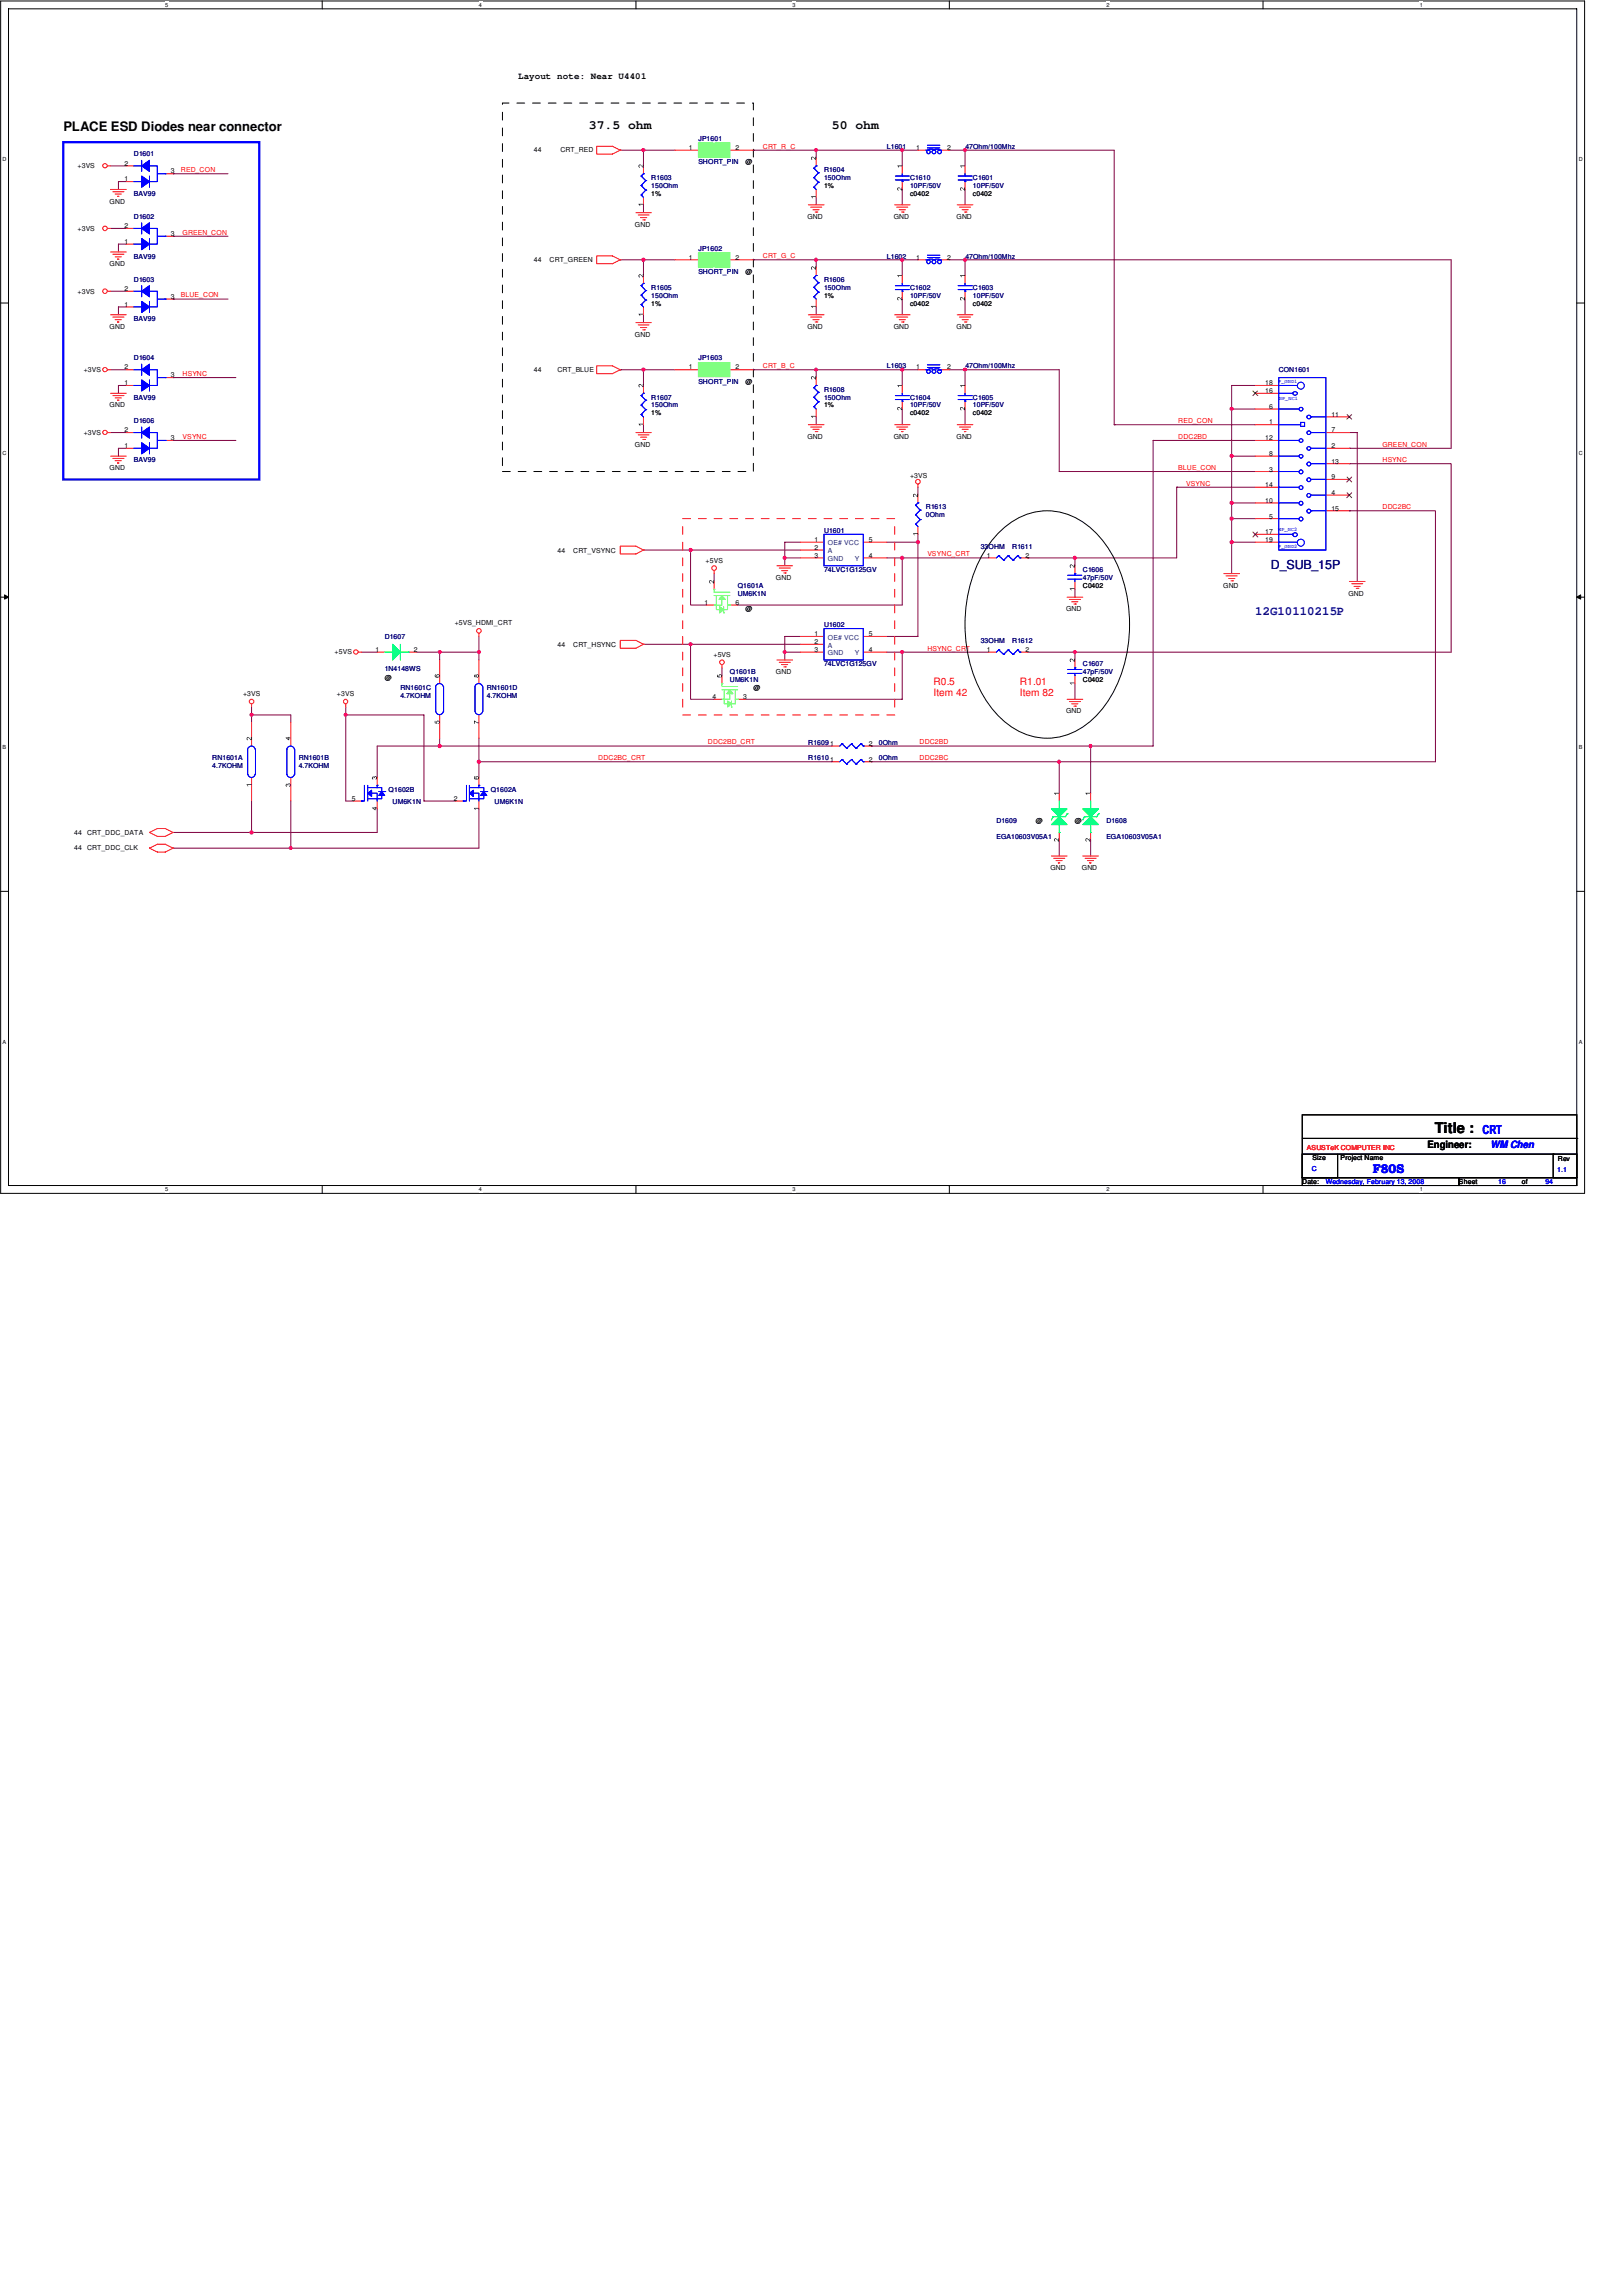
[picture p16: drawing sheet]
<svg xmlns="http://www.w3.org/2000/svg" width="210mm" height="297mm" viewBox="0 0 210 297" stroke-linecap="round" stroke-linejoin="round" font-family="sans-serif">
<defs><g id="words">
<text font-size="1.9" x="185.7" y="146.5">Title :</text>
<text font-size="1.7" x="8.2" y="16.9">PLACE ESD Diodes near connector</text>
<g font-size="1.6">
<text x="76.2" y="16.7">37.5 ohm</text>
<text x="107.7" y="16.7">50 ohm</text>
</g>
<text font-size="1.6" fill="#000080" x="164.5" y="73.6">D_SUB_15P</text>
<text font-size="1.6" fill="#0000a0" x="162.4" y="79.6">12G10110215P</text>
<g font-size="1.6" fill="#00f">
<text x="191.9" y="146.8">CRT</text>
<text x="177.7" y="151.8">F80S</text>
</g>
<g font-size="1.3" fill="#f00">
<text x="120.8" y="88.6">R0.5</text>
<text x="132" y="88.6">R1.01</text>
<text x="120.8" y="90.1">Item 42</text>
<text x="132" y="90.1">Item 82</text>
</g>
<text font-size="1.3" x="184.7" y="148.5">Engineer:</text>
<text font-size="1.3" fill="#00f" x="192.9" y="148.5">WM Chen</text>
<text font-size="1.2" x="67.1" y="10.2">Layout note: Near U4401</text>
<g font-size=".9">
<text x="10" y="21.8">+3VS</text>
<text x="16.1" y="23.5">1</text>
<text x="16.1" y="21.4">2</text>
<text x="22.1" y="22.4">3</text>
<text x="69.1" y="19.7">44</text>
<text x="72.5" y="19.7">CRT_RED</text>
<text x="89.2" y="19.4">1</text>
<text x="95.2" y="19.4">2</text>
<text x="96.5" y="21.3">@</text>
<text x="118.6" y="19.4">1</text>
<text x="122.6" y="19.4">2</text>
<text x="10" y="29.9">+3VS</text>
<text x="14.2" y="26.3">GND</text>
<text x="16.1" y="29.5">2</text>
<text x="82.2" y="29.4">GND</text>
<text x="84.3" y="25.3">1%</text>
<text x="104.5" y="28.4">GND</text>
<text x="106.6" y="24.3">1%</text>
<text x="115.7" y="28.4">GND</text>
<text x="117.8" y="25.3">c0402</text>
<text x="123.8" y="28.4">GND</text>
<text x="125.9" y="25.3">c0402</text>
<text x="14.2" y="34.5">GND</text>
<text x="16.1" y="31.6">1</text>
<text x="22.1" y="30.6">3</text>
<text x="69.1" y="34">44</text>
<text x="71.1" y="34">CRT_GREEN</text>
<text x="89.2" y="33.6">1</text>
<text x="95.2" y="33.6">2</text>
<text x="96.5" y="35.5">@</text>
<text x="118.6" y="33.6">1</text>
<text x="122.6" y="33.6">2</text>
<text x="10" y="38">+3VS</text>
<text x="16.1" y="39.7">1</text>
<text x="16.1" y="37.7">2</text>
<text x="22.1" y="38.7">3</text>
<text x="84.3" y="39.5">1%</text>
<text x="106.6" y="38.5">1%</text>
<text x="117.8" y="39.5">c0402</text>
<text x="125.9" y="39.5">c0402</text>
<text x="14.2" y="42.6">GND</text>
<text x="16.1" y="47.8">2</text>
<text x="82.2" y="43.6">GND</text>
<text x="89.2" y="47.8">1</text>
<text x="95.2" y="47.8">2</text>
<text x="104.5" y="42.6">GND</text>
<text x="115.7" y="42.6">GND</text>
<text x="118.6" y="47.8">1</text>
<text x="122.6" y="47.8">2</text>
<text x="123.8" y="42.6">GND</text>
<text x="10.8" y="48.1">+3VS</text>
<text x="14.2" y="52.7">GND</text>
<text x="16.1" y="49.8">1</text>
<text x="22.1" y="48.8">3</text>
<text x="69.1" y="48.1">44</text>
<text x="72.1" y="48.1">CRT_BLUE</text>
<text x="84.3" y="53.7">1%</text>
<text x="96.5" y="49.7">@</text>
<text x="106.6" y="52.7">1%</text>
<text x="117.8" y="53.7">c0402</text>
<text x="125.9" y="53.7">c0402</text>
<text x="163.7" y="49.8">18</text>
<text x="163.7" y="50.8">16</text>
<text x="164.3" y="52.9">6</text>
<text x="172.3" y="53.9">11</text>
<text x="10.8" y="56.3">+3VS</text>
<text x="16.1" y="58">1</text>
<text x="16.1" y="55.9">2</text>
<text x="22.1" y="56.9">3</text>
<text x="82.2" y="57.8">GND</text>
<text x="104.5" y="56.8">GND</text>
<text x="115.7" y="56.8">GND</text>
<text x="123.8" y="56.8">GND</text>
<text x="163.7" y="56.9">12</text>
<text x="164.3" y="54.9">1</text>
<text x="164.3" y="59">8</text>
<text x="172.3" y="55.9">7</text>
<text x="172.3" y="58">2</text>
<text x="172.3" y="60">13</text>
<text x="14.2" y="60.8">GND</text>
<text x="117.8" y="61.8">+3VS</text>
<text x="163.7" y="65.1">10</text>
<text x="163.7" y="63">14</text>
<text x="164.3" y="61">3</text>
<text x="172.3" y="62">9</text>
<text x="172.3" y="64">4</text>
<text x="72.1" y="71.5">44</text>
<text x="74.2" y="71.5">CRT_VSYNC</text>
<text x="105.4" y="70.1">1</text>
<text x="105.4" y="71.2">2</text>
<text x="112.4" y="70.1">5</text>
<text x="163.7" y="70.1">19</text>
<text x="163.7" y="69.1">17</text>
<text x="164.3" y="67.1">5</text>
<text x="172.3" y="66.1">15</text>
<text x="91.3" y="72.8">+5VS</text>
<text x="100.4" y="75.1">GND</text>
<text x="105.4" y="72.2">3</text>
<text x="112.4" y="72.2">4</text>
<text x="127.7" y="72.2">1</text>
<text x="132.7" y="72.2">2</text>
<text x="140.1" y="76">C0402</text>
<text x="158.3" y="76">GND</text>
<text x="174.5" y="77">GND</text>
<text x="58.8" y="80.9">+5VS_HDMI_CRT</text>
<text x="72.1" y="83.7">44</text>
<text x="74.2" y="83.7">CRT_HSYNC</text>
<text x="91.2" y="78.2">1</text>
<text x="95.2" y="78.2">6</text>
<text x="96.5" y="79.1">@</text>
<text x="105.4" y="82.3">1</text>
<text x="105.4" y="83.3">2</text>
<text x="112.4" y="82.3">5</text>
<text x="138" y="79.1">GND</text>
<text x="43.3" y="84.7">+5VS</text>
<text x="48.6" y="84.3">1</text>
<text x="49.8" y="88">@</text>
<text x="53.6" y="84.3">2</text>
<text x="92.3" y="85">+5VS</text>
<text x="97.5" y="89.2">@</text>
<text x="100.4" y="87.2">GND</text>
<text x="105.4" y="84.3">3</text>
<text x="112.4" y="84.3">4</text>
<text x="127.7" y="84.3">1</text>
<text x="132.7" y="84.3">2</text>
<text x="140.1" y="88.2">C0402</text>
<text x="31.5" y="90">+3VS</text>
<text x="43.6" y="90">+3VS</text>
<text x="92.2" y="90.4">4</text>
<text x="96.2" y="90.4">3</text>
<text x="138" y="92.3">GND</text>
<text x="107.4" y="98.6">1</text>
<text x="107.4" y="96.5">1</text>
<text x="112.4" y="98.6">2</text>
<text x="112.4" y="96.5">2</text>
<text x="45.6" y="103.6">5</text>
<text x="58.7" y="103.6">2</text>
<text x="134" y="106.5">@</text>
<text x="139.1" y="106.5">@</text>
<text x="9.6" y="110">44</text>
<text x="9.6" y="108">44</text>
<text x="11.3" y="110">CRT_DDC_CLK</text>
<text x="11.3" y="108">CRT_DDC_DATA</text>
<text x="135.9" y="112.6">GND</text>
<text x="140" y="112.6">GND</text>
<text x="168.5" y="153.2">Date:</text>
<text x="169.8" y="150.1">Size</text>
<text x="173.5" y="150.1">Project Name</text>
<text x="188.8" y="153.2">Sheet</text>
<text x="196.9" y="153.2">of</text>
<text x="201.6" y="150.2">Rev</text>
</g>
<g font-size=".9" fill="#000080">
<text x="17.3" y="20.2">D1601</text>
<text x="84.3" y="23.3">R1603</text>
<text x="90.4" y="18.2">JP1601</text>
<text x="90.4" y="21.3">SHORT_PIN</text>
<text x="106.6" y="22.3">R1604</text>
<text x="106.6" y="23.3">150Ohm</text>
<text x="114.8" y="19.2">L1601</text>
<text x="117.8" y="23.3">C1610</text>
<text x="124.9" y="19.2">47Ohm/100Mhz</text>
<text x="125.9" y="23.3">C1601</text>
<text x="17.3" y="28.4">D1602</text>
<text x="17.3" y="25.3">BAV99</text>
<text x="84.3" y="24.3">150Ohm</text>
<text x="117.8" y="24.3">10PF/50V</text>
<text x="125.9" y="24.3">10PF/50V</text>
<text x="17.3" y="33.4">BAV99</text>
<text x="90.4" y="32.4">JP1602</text>
<text x="90.4" y="35.5">SHORT_PIN</text>
<text x="114.8" y="33.4">L1602</text>
<text x="124.9" y="33.4">47Ohm/100Mhz</text>
<text x="17.3" y="36.5">D1603</text>
<text x="17.3" y="41.6">BAV99</text>
<text x="84.3" y="37.5">R1605</text>
<text x="84.3" y="38.5">150Ohm</text>
<text x="106.6" y="36.5">R1606</text>
<text x="106.6" y="37.5">150Ohm</text>
<text x="117.8" y="37.5">C1602</text>
<text x="117.8" y="38.5">10PF/50V</text>
<text x="125.9" y="37.5">C1603</text>
<text x="125.9" y="38.5">10PF/50V</text>
<text x="17.3" y="46.6">D1604</text>
<text x="90.4" y="46.6">JP1603</text>
<text x="114.8" y="47.6">L1603</text>
<text x="124.9" y="47.6">47Ohm/100Mhz</text>
<text x="17.3" y="51.7">BAV99</text>
<text x="84.3" y="51.7">R1607</text>
<text x="84.3" y="52.7">150Ohm</text>
<text x="90.4" y="49.7">SHORT_PIN</text>
<text x="106.6" y="50.7">R1608</text>
<text x="106.6" y="51.7">150Ohm</text>
<text x="117.8" y="51.7">C1604</text>
<text x="117.8" y="52.7">10PF/50V</text>
<text x="125.9" y="51.7">C1605</text>
<text x="125.9" y="52.7">10PF/50V</text>
<text x="165.5" y="48.1">CON1601</text>
<text x="17.3" y="54.7">D1606</text>
<text x="17.3" y="59.8">BAV99</text>
<text x="119.8" y="65.9">R1613</text>
<text x="106.6" y="69">U1601</text>
<text x="119.8" y="66.9">0Ohm</text>
<text x="126.9" y="71">33OHM</text>
<text x="131" y="71">R1611</text>
<text x="95.5" y="76">Q1601A</text>
<text x="95.5" y="77">UM6K1N</text>
<text x="106.6" y="74">74LVC1G125GV</text>
<text x="140.1" y="74">C1606</text>
<text x="140.1" y="75.1">47pF/50V</text>
<text x="49.8" y="82.6">D1607</text>
<text x="106.6" y="81.1">U1602</text>
<text x="126.9" y="83.1">33OHM</text>
<text x="131" y="83.1">R1612</text>
<text x="49.8" y="86.8">1N4148WS</text>
<text x="51.8" y="89.2">RN1601C</text>
<text x="63" y="89.2">RN1601D</text>
<text x="94.4" y="87.2">Q1601B</text>
<text x="94.4" y="88.2">UM6K1N</text>
<text x="106.6" y="86.2">74LVC1G125GV</text>
<text x="140.1" y="86.2">C1607</text>
<text x="140.1" y="87.2">47pF/50V</text>
<text x="51.8" y="90.3">4.7KOHM</text>
<text x="63" y="90.3">4.7KOHM</text>
<text x="27.5" y="98.4">RN1601A</text>
<text x="27.5" y="99.4">4.7KOHM</text>
<text x="38.7" y="98.4">RN1601B</text>
<text x="38.7" y="99.4">4.7KOHM</text>
<text x="104.6" y="98.4">R1610</text>
<text x="104.6" y="96.4">R1609</text>
<text x="113.7" y="98.4">0Ohm</text>
<text x="113.7" y="96.4">0Ohm</text>
<text x="50.3" y="102.4">Q1602B</text>
<text x="50.8" y="104.1">UM6K1N</text>
<text x="63.5" y="102.4">Q1602A</text>
<text x="64" y="104.1">UM6K1N</text>
<text x="128.9" y="106.5">D1609</text>
<text x="143.2" y="106.5">D1608</text>
<text x="128.9" y="108.5">EGA10603V05A1</text>
<text x="143.2" y="108.5">EGA10603V05A1</text>
</g>
<g font-size=".9" fill="#f00">
<text x="23.4" y="22.3">RED_CON</text>
<text x="98.7" y="19.2">CRT_R_C</text>
<text x="23.6" y="30.4">GREEN_CON</text>
<text x="98.7" y="33.4">CRT_G_C</text>
<text x="23.4" y="38.5">BLUE_CON</text>
<text x="98.7" y="47.6">CRT_B_C</text>
<text x="23.6" y="48.6">HSYNC</text>
<text x="23.6" y="56.8">VSYNC</text>
<text x="152.5" y="54.7">RED_CON</text>
<text x="152.5" y="56.8">DDC2BD</text>
<text x="178.9" y="59.8">HSYNC</text>
<text x="178.9" y="57.8">GREEN_CON</text>
<text x="152.5" y="60.8">BLUE_CON</text>
<text x="153.5" y="62.8">VSYNC</text>
<text x="178.9" y="65.9">DDC2BC</text>
<text x="120" y="72">VSYNC_CRT</text>
<text x="120" y="84.2">HSYNC_CRT</text>
<text x="77.4" y="98.3">DDC2BC_CRT</text>
<text x="91.6" y="96.3">DDC2BD_CRT</text>
<text x="119" y="96.3">DDC2BD</text>
<text x="119" y="98.3">DDC2BC</text>
<text x="169.1" y="148.7">ASUSTeK COMPUTER INC</text>
</g>
<g font-size=".9" fill="#004080">
<text x="107.1" y="70.6">OE# VCC</text>
<text x="107.1" y="71.6">A</text>
<text x="107.1" y="72.6">GND</text>
<text x="110.6" y="72.6">Y</text>
<text x="107.1" y="82.8">OE# VCC</text>
<text x="107.1" y="83.8">A</text>
<text x="107.1" y="84.8">GND</text>
<text x="110.6" y="84.8">Y</text>
</g>
<g font-size=".9" fill="#00f">
<text x="169.8" y="151.6">C</text>
<text x="171.6" y="153.2">Wednesday, February 13, 2008</text>
<text x="193.9" y="153.2">16</text>
<text x="200" y="153.2">94</text>
<text x="201.5" y="151.6">1.1</text>
</g>
<g font-size=".7">
<text x="21.4" y=".9">5</text>
<text x="62" y=".9">4</text>
<text x="102.6" y=".9">3</text>
<text x="143.2" y=".9">2</text>
<text x="183.7" y=".9">1</text>
<text x=".3" y="20.8">D</text>
<text x="204.3" y="20.8">D</text>
<text x=".3" y="58.9">C</text>
<text x="204.3" y="58.9">C</text>
<text x=".3" y="96.9">B</text>
<text x="204.3" y="96.9">B</text>
<text x=".3" y="135">A</text>
<text x="204.3" y="135">A</text>
<text x="21.4" y="154.1">5</text>
<text x="62" y="154.1">4</text>
<text x="102.6" y="154.1">3</text>
<text x="143.2" y="154.1">2</text>
<text x="183.7" y="154.1">1</text>
</g>
<g font-size=".7" fill="#00f">
<text x="165.4" y="49.5">P_GND1</text>
<text x="165.5" y="51.7">NP_NC1</text>
<text x="165.4" y="71">P_GND2</text>
<text x="165.4" y="68.7">NP_NC2</text>
</g>
</g></defs>
<path d="M.1 .1h205v154.3h-205zM1.1 1.1h202.9v152.3h-202.9z" fill="none" stroke="#000" stroke-width=".13"/>
<g fill="#fff">
<path d="M21.4 .2h.4v.9h-.4z"/>
<path d="M21.4 153.5h.4v.8h-.4z"/>
</g>
<path d="M41.7 .1v1M41.7 153.4v1" fill="none" stroke="#000" stroke-width=".13"/>
<g fill="#fff">
<path d="M62 .2h.4v.9h-.4z"/>
<path d="M62 153.5h.4v.8h-.4z"/>
</g>
<path d="M82.3 .1v1M82.3 153.4v1" fill="none" stroke="#000" stroke-width=".13"/>
<g fill="#fff">
<path d="M102.5 .2h.5v.9h-.5z"/>
<path d="M102.5 153.5h.5v.8h-.5z"/>
</g>
<path d="M122.9 .1v1M122.9 153.4v1" fill="none" stroke="#000" stroke-width=".13"/>
<g fill="#fff">
<path d="M143.1 .2h.5v.9h-.5z"/>
<path d="M143.1 153.5h.5v.8h-.5z"/>
</g>
<path d="M163.4 .1v1M163.4 153.4v1" fill="none" stroke="#000" stroke-width=".13"/>
<g fill="#fff">
<path d="M183.7 .2h.4v.9h-.4z"/>
<path d="M183.7 153.5h.4v.8h-.4z"/>
<path d="M.3 20.2h.5v.8h-.5z"/>
<path d="M204.3 20.2h.5v.8h-.5z"/>
<path d="M.3 58.2h.5v.9h-.5z"/>
<path d="M204.3 58.2h.5v.9h-.5z"/>
</g>
<path d="M.1 39.2h1M204 39.2h1.1" fill="none" stroke="#000" stroke-width=".13"/>
<g fill="#fff">
<path d="M.3 96.3h.5v.8h-.5z"/>
<path d="M204.3 96.3h.5v.8h-.5z"/>
</g>
<path d="M.1 77.3h1M.6 77l.5 .3-.5 .2zM204 77.3l.6-.3v.5zM204 77.3h1.1" fill="none" stroke="#000" stroke-width=".13"/>
<path d="M.6 77l.5 .3-.5 .2zM204 77.3l.6-.3v.5z" fill="#000"/>
<g fill="#fff">
<path d="M.3 134.3h.5v.9h-.5z"/>
<path d="M204.3 134.3h.5v.9h-.5z"/>
</g>
<path d="M.1 115.3h1M204 115.3h1.1" fill="none" stroke="#000" stroke-width=".13"/>
<path d="M116.8 47.8h.1M116.8 47.8h2M116.8 52.9v2M122.9 47.8h2M124.9 52.9v2" fill="none" stroke="#800040" stroke-width=".13"/>
<path d="M116.6 47.7h.3l.1 .1-.1 .1h-.3z" fill-rule="evenodd" fill="#f0f"/>
<path d="M116.6 47.7h.3l.1 .1-.1 .1h-.3z" fill="none" stroke="#f0f" stroke-width=".13"/>
<path d="M116.8 33.6h.1M116.8 33.6h2M124.9 33.6v2M116.8 47.8v2.1M124.9 47.8v2.1" fill="none" stroke="#800040" stroke-width=".13"/>
<path d="M116.6 33.5h.3l.1 .1-.1 .2h-.1h-.2z" fill-rule="evenodd" fill="#f0f"/>
<path d="M116.6 33.5h.3l.1 .1-.1 .2h-.1h-.2z" fill="none" stroke="#f0f" stroke-width=".13"/>
<path d="M116.8 19.4v2.1M124.9 47.8h.1M124.9 47.8h12.2" fill="none" stroke="#800040" stroke-width=".13"/>
<path d="M124.7 47.7h.3l.1 .1-.1 .1h-.3z" fill-rule="evenodd" fill="#f0f"/>
<path d="M124.7 47.7h.3l.1 .1-.1 .1h-.3z" fill="none" stroke="#f0f" stroke-width=".13"/>
<path d="M116.8 19.4h.1M116.8 19.4h2M124.9 19.4v2.1M116.8 33.6v2M116.8 38.7v2M122.9 33.6h2M124.9 24.5v2M124.9 38.7v2" fill="none" stroke="#800040" stroke-width=".13"/>
<path d="M116.6 19.3h.3l.1 .1-.1 .1h-.3z" fill-rule="evenodd" fill="#f0f"/>
<path d="M116.6 19.3h.3l.1 .1-.1 .1h-.3z" fill="none" stroke="#f0f" stroke-width=".13"/>
<path d="M83.3 19.4h4M122.9 19.4h2M83.3 33.6h4M116.8 24.5v2M124.9 33.6h.1M124.9 33.6h62.9M83.3 47.8h4" fill="none" stroke="#800040" stroke-width=".13"/>
<path d="M124.7 33.5h.3l.1 .1-.1 .2h-.1h-.2z" fill-rule="evenodd" fill="#f0f"/>
<path d="M124.7 33.5h.3l.1 .1-.1 .2h-.1h-.2z" fill="none" stroke="#f0f" stroke-width=".13"/>
<path d="M124.9 19.4h.1M124.9 19.4h19.3" fill="none" stroke="#800040" stroke-width=".13"/>
<path d="M124.7 19.3h.3l.1 .1-.1 .1h-.3z" fill-rule="evenodd" fill="#f0f"/>
<path d="M124.7 19.3h.3l.1 .1-.1 .1h-.3z" fill="none" stroke="#f0f" stroke-width=".13"/>
<path d="M105.6 19.4h.1M105.6 19.4h11.2" fill="none" stroke="#800040" stroke-width=".13"/>
<path d="M105.5 19.3h.2v.2h-.2z" fill-rule="evenodd" fill="#f0f"/>
<path d="M105.5 19.3h.2v.2h-.2z" fill="none" stroke="#f0f" stroke-width=".13"/>
<path d="M105.6 33.6h.1M105.6 33.6h11.2" fill="none" stroke="#800040" stroke-width=".13"/>
<path d="M105.5 33.5h.2v.3h-.1h-.1z" fill-rule="evenodd" fill="#f0f"/>
<path d="M105.5 33.5h.2v.3h-.1h-.1z" fill="none" stroke="#f0f" stroke-width=".13"/>
<path d="M105.6 47.8h.1M105.6 47.8h11.2" fill="none" stroke="#800040" stroke-width=".13"/>
<path d="M105.5 47.7h.2v.2h-.2z" fill-rule="evenodd" fill="#f0f"/>
<path d="M105.5 47.7h.2v.2h-.2z" fill="none" stroke="#f0f" stroke-width=".13"/>
<path d="M174.6 56h1v19.2M139.1 84.4h.1M139.1 84.4h48.7" fill="none" stroke="#800040" stroke-width=".13"/>
<path d="M138.9 84.2h.3v.3h-.3z" fill-rule="evenodd" fill="#f0f"/>
<path d="M138.9 84.2h.3v.3h-.3z" fill="none" stroke="#f0f" stroke-width=".13"/>
<path d="M159.4 67.1v3h3M159.4 67.1h.1M137.1 98.6h48.7" fill="none" stroke="#800040" stroke-width=".13"/>
<path d="M159.2 66.9h.3l.1 .2-.1 .1-.1 .1-.2-.1z" fill-rule="evenodd" fill="#f0f"/>
<path d="M159.2 66.9h.3l.1 .2-.1 .1-.1 .1-.2-.1z" fill="none" stroke="#f0f" stroke-width=".13"/>
<path d="M137.1 98.6h.1M137.1 98.6v4M137.1 108.7v2M141.1 108.7v2" fill="none" stroke="#800040" stroke-width=".13"/>
<path d="M136.9 98.4h.3v.3l-.2 .1-.1-.1z" fill-rule="evenodd" fill="#f0f"/>
<path d="M136.9 98.4h.3v.3l-.2 .1-.1-.1z" fill="none" stroke="#f0f" stroke-width=".13"/>
<path d="M141.1 96.5h.1M141.1 96.5v6.1" fill="none" stroke="#800040" stroke-width=".13"/>
<path d="M141 96.4h.3v.3h-.2h-.1z" fill-rule="evenodd" fill="#f0f"/>
<path d="M141 96.4h.3v.3h-.2h-.1z" fill="none" stroke="#f0f" stroke-width=".13"/>
<path d="M62 98.6h.1M62 98.6h45.7" fill="none" stroke="#800040" stroke-width=".13"/>
<path d="M61.8 98.4h.3l.1 .2-.1 .1-.1 .1-.2-.1z" fill-rule="evenodd" fill="#f0f"/>
<path d="M61.8 98.4h.3l.1 .2-.1 .1-.1 .1-.2-.1z" fill="none" stroke="#f0f" stroke-width=".13"/>
<g fill="none" stroke="#800040" stroke-width=".13">
<path d="M187.8 33.6v24.4h-13.2M144.2 54.9h.1M144.2 54.9h18.2M149.2 57v39.5h-36.5M159.4 49.9v3h3M174.6 60h13.2v24.4M174.6 60h.1M174.6 58h.1M139.1 72.2v1M139.1 76.2v1.1M152.3 63h.1M152.3 63v9.2"/>
<path d="M152.3 63h10.1M159.4 70.1h.1M159.4 70.1v4.1M112.7 96.5h.1"/>
</g>
<path d="M159.2 70h.3l.1 .1-.1 .2-.1 .1-.2-.1z" fill-rule="evenodd" fill="#f0f"/>
<path d="M159.2 70h.3l.1 .1-.1 .2-.1 .1-.2-.1z" fill="none" stroke="#f0f" stroke-width=".13"/>
<path d="M139.1 72.2h13.2M32.6 107.7h.1M32.6 107.7h16.2" fill="none" stroke="#800040" stroke-width=".13"/>
<path d="M32.4 107.5h.3l.1 .2-.1 .1-.1 .1-.2-.1z" fill-rule="evenodd" fill="#f0f"/>
<path d="M32.4 107.5h.3l.1 .2-.1 .1-.1 .1-.2-.1z" fill="none" stroke="#f0f" stroke-width=".13"/>
<path d="M56.9 96.5h.1M56.9 96.5h50.8" fill="none" stroke="#800040" stroke-width=".13"/>
<path d="M56.7 96.4h.3l.1 .1-.1 .2h-.1h-.2z" fill-rule="evenodd" fill="#f0f"/>
<path d="M56.7 96.4h.3l.1 .1-.1 .2h-.1h-.2z" fill="none" stroke="#f0f" stroke-width=".13"/>
<path d="M44.7 92.5h.1M44.7 92.5v11.1M53.8 84.4h3.1" fill="none" stroke="#800040" stroke-width=".13"/>
<path d="M44.6 92.3h.3v.3h-.3z" fill-rule="evenodd" fill="#f0f"/>
<path d="M44.6 92.3h.3v.3h-.3z" fill="none" stroke="#f0f" stroke-width=".13"/>
<path d="M32.6 92.5v1M37.6 109.7h.1M37.6 109.7h24.4" fill="none" stroke="#800040" stroke-width=".13"/>
<path d="M37.5 109.6h.2v.2h-.2z" fill-rule="evenodd" fill="#f0f"/>
<path d="M37.5 109.6h.2v.2h-.2z" fill="none" stroke="#f0f" stroke-width=".13"/>
<path d="M37.6 92.5v1M48.8 96.5v4.1M56.9 84.4h.1M56.9 84.4h5.1" fill="none" stroke="#800040" stroke-width=".13"/>
<path d="M61.8 84.2h.3l.1 .1-.1 .2h-.3z" fill-rule="evenodd" fill="#f0f"/>
<path d="M61.8 84.2h.3l.1 .1-.1 .2h-.3z" fill="none" stroke="#f0f" stroke-width=".13"/>
<path d="M56.7 84.2h.3l.1 .1-.1 .2h-.3z" fill-rule="evenodd" fill="#f0f"/>
<path d="M56.7 84.2h.3l.1 .1-.1 .2h-.3z" fill="none" stroke="#f0f" stroke-width=".13"/>
<path d="M32.6 92.5h.1M32.6 92.5h5M44.7 92.5h10.2v11.1h4M46.8 84.4h2M56.9 84.4v1M56.9 95.5v1M62 84.4v1M62 98.6v2M44.7 103.6h1.1M62 104.6v5.1" fill="none" stroke="#800040" stroke-width=".13"/>
<path d="M32.4 92.3h.3l.1 .2-.1 .1h-.3z" fill-rule="evenodd" fill="#f0f"/>
<path d="M32.4 92.3h.3l.1 .2-.1 .1h-.3z" fill="none" stroke="#f0f" stroke-width=".13"/>
<g fill="none" stroke="#800040" stroke-width=".13">
<path d="M149.2 57h.1M149.2 57h13.2M159.4 52.9v6.1h3M159.4 52.9h.1M32.6 91.5v1M44.7 91.5v1M48.8 96.5h8.1M62 82.3v2.1M62 95.5v3.1M133 84.4h6.1M32.6 103.6v4.1h-10.2M37.6 103.6v6.1h-15.2"/>
<path d="M48.8 104.6v3.1"/>
</g>
<path d="M159.2 52.8h.3l.1 .1-.1 .1h-.3z" fill-rule="evenodd" fill="#f0f"/>
<path d="M159.2 52.8h.3l.1 .1-.1 .1h-.3z" fill="none" stroke="#f0f" stroke-width=".13"/>
<path d="M159.4 59v6.1h3M159.4 59h.1M112.7 98.6h.1M112.7 98.6h24.4M139.1 84.4v1M139.1 88.4v2.1" fill="none" stroke="#800040" stroke-width=".13"/>
<path d="M159.2 58.9h.3l.1 .1-.1 .1h-.3z" fill-rule="evenodd" fill="#f0f"/>
<path d="M159.2 58.9h.3l.1 .1-.1 .1h-.3z" fill="none" stroke="#f0f" stroke-width=".13"/>
<path d="M159.4 65.1v2h3M159.4 65.1h.1" fill="none" stroke="#800040" stroke-width=".13"/>
<path d="M159.2 64.9h.3l.1 .2-.1 .1-.1 .1-.2-.1z" fill-rule="evenodd" fill="#f0f"/>
<path d="M159.2 64.9h.3l.1 .2-.1 .1-.1 .1-.2-.1z" fill="none" stroke="#f0f" stroke-width=".13"/>
<path d="M159.4 49.9h3M133 72.2h.1M133 72.2h6.1" fill="none" stroke="#800040" stroke-width=".13"/>
<path d="M138.9 72h.3v.3l-.1 .1-.2-.1z" fill-rule="evenodd" fill="#f0f"/>
<path d="M138.9 72h.3v.3l-.1 .1-.2-.1z" fill="none" stroke="#f0f" stroke-width=".13"/>
<g fill="none" stroke="#800040" stroke-width=".13">
<path d="M144.2 19.4v35.5M14.3 21.5h2M14.3 29.5h2M14.3 37.7h2M16.3 23.5h-1v1M16.3 31.6h-1v1M16.3 39.7h-1v1M22.4 38.7h.1M22.4 22.5h.1M22.4 30.6h.1M22.4 38.7h7.1M22.4 22.5h7.1"/>
<path d="M22.4 30.6h7.1M14.3 47.8h2M14.3 56h2M16.3 49.9h-1v1M16.3 58h-1v1M22.4 48.9h.1M22.4 57h.1M22.4 48.9h8.1M22.4 57h8.1M137.1 47.8v13.2M89.4 71.2h14.2M116.8 72.2h.1"/>
<path d="M116.8 72.2v6.1M118.8 63v1.1M137.1 61h.1M137.1 61h25.3M174.6 66.1h11.2v32.5M174.6 66.1h.1"/>
</g>
<path d="M116.6 72h.3l.1 .2-.1 .1-.1 .1-.2-.1z" fill-rule="evenodd" fill="#f0f"/>
<path d="M116.6 72h.3l.1 .2-.1 .1-.1 .1-.2-.1z" fill="none" stroke="#f0f" stroke-width=".13"/>
<path d="M89.4 71.2v7.1h2M89.4 71.2h.1M114.8 72.2h2M103.6 82.3h-2v2.1" fill="none" stroke="#800040" stroke-width=".13"/>
<path d="M89.2 71h.3l.1 .2-.1 .1-.1 .1-.2-.1z" fill-rule="evenodd" fill="#f0f"/>
<path d="M89.2 71h.3l.1 .2-.1 .1-.1 .1-.2-.1z" fill="none" stroke="#f0f" stroke-width=".13"/>
<path d="M83.3 71.2h6.1M118.8 69.1v1h-4M101.6 84.4h.1M101.6 84.4h2" fill="none" stroke="#800040" stroke-width=".13"/>
<path d="M101.4 84.2h.3v.3h-.3z" fill-rule="evenodd" fill="#f0f"/>
<path d="M101.4 84.2h.3v.3h-.3z" fill="none" stroke="#f0f" stroke-width=".13"/>
<path d="M89.4 83.4v7.1h3M89.4 83.4h.1M101.6 84.4v1" fill="none" stroke="#800040" stroke-width=".13"/>
<path d="M89.2 83.2h.3l.1 .1-.1 .2h-.3z" fill-rule="evenodd" fill="#f0f"/>
<path d="M89.2 83.2h.3l.1 .1-.1 .2h-.3z" fill="none" stroke="#f0f" stroke-width=".13"/>
<path d="M116.8 72.2h.1M116.8 72.2h11.1M83.3 83.4h20.3M116.8 84.4h.1M116.8 84.4h11.1" fill="none" stroke="#800040" stroke-width=".13"/>
<path d="M116.6 84.2h.3l.1 .1-.1 .2h-.3z" fill-rule="evenodd" fill="#f0f"/>
<path d="M116.6 84.2h.3l.1 .1-.1 .2h-.3z" fill="none" stroke="#f0f" stroke-width=".13"/>
<path d="M118.8 70.1h.1M118.8 70.1v12.2h-4" fill="none" stroke="#800040" stroke-width=".13"/>
<path d="M118.6 70h.3l.1 .1-.1 .2-.1 .1-.2-.1z" fill-rule="evenodd" fill="#f0f"/>
<path d="M118.6 70h.3l.1 .1-.1 .2-.1 .1-.2-.1z" fill="none" stroke="#f0f" stroke-width=".13"/>
<path d="M101.6 72.2h.1M101.6 72.2h2" fill="none" stroke="#800040" stroke-width=".13"/>
<path d="M101.4 72h.3v.3l-.2 .1-.1-.1z" fill-rule="evenodd" fill="#f0f"/>
<path d="M101.4 72h.3v.3l-.2 .1-.1-.1z" fill="none" stroke="#f0f" stroke-width=".13"/>
<g fill="none" stroke="#800040" stroke-width=".13">
<path d="M83.3 19.4h.1M83.3 19.4v2.1M97.5 19.4h8.1v1M97.5 19.4h.1M83.3 26.5v1M97.5 33.6h.1M97.5 33.6h8.1v1M105.6 25.5v1M105.6 39.7v1M97.5 47.8h.1M97.5 47.8h8.1v1.1M105.6 53.9v1"/>
<path d="M92.4 74.2v1M95.5 78.3h21.3M103.6 70.1h-2v3.1M93.4 86.4v1M114.8 84.4h2v6.1h-20.3"/>
</g>
<path d="M83.1 19.3h.3l.1 .1-.1 .1h-.3z" fill-rule="evenodd" fill="#f0f"/>
<path d="M83.1 19.3h.3l.1 .1-.1 .1h-.3z" fill="none" stroke="#f0f" stroke-width=".13"/>
<path d="M80.3 19.4h3M83.3 33.6h.1M83.3 33.6v2M83.3 40.7v1" fill="none" stroke="#800040" stroke-width=".13"/>
<path d="M83.1 33.5h.3l.1 .1-.1 .2h-.1h-.2z" fill-rule="evenodd" fill="#f0f"/>
<path d="M83.1 33.5h.3l.1 .1-.1 .2h-.1h-.2z" fill="none" stroke="#f0f" stroke-width=".13"/>
<path d="M80.3 33.6h3M83.3 47.8h.1M83.3 47.8v2.1M83.3 54.9v1.1" fill="none" stroke="#800040" stroke-width=".13"/>
<path d="M83.1 47.7h.3l.1 .1-.1 .1h-.3z" fill-rule="evenodd" fill="#f0f"/>
<path d="M83.1 47.7h.3l.1 .1-.1 .1h-.3z" fill="none" stroke="#f0f" stroke-width=".13"/>
<path d="M80.3 47.8h.1M80.3 47.8h3" fill="none" stroke="#800040" stroke-width=".13"/>
<g fill="none" stroke="#f00" stroke-width=".13">
<path d="M77.2 18.9h2l1.1 .5-1.1 .5h-2zM80.3 19.4h.1M13.9 29.5h.4M13.9 21.5h.4M13.9 37.7h.4M14.3 32.6h2M14.3 24.5h2M14.6 32.9h1.4M14.6 24.8h1.4M14.9 33.2h.8M14.9 25.1h.8M15.2 33.5h.1"/>
<path d="M15.2 25.4h.1M15.2 33.5h.2M15.2 25.4h.2M77.2 33.1h2l1.1 .5-1.1 .5h-2zM80.3 33.6h.1M82.3 27.5h2M82.6 27.8h1.4M82.9 28.2h.8M83.2 28.4h.2M83.4 28.4h.1M104.6 26.5h2M104.9 26.8h1.4"/>
<path d="M105.2 27.1h.8M105.5 27.4h.2M105.7 27.4h.1M115.8 26.5h2M116 26.8h1.5M116.4 27.1h.8M116.7 27.4h.2M116.9 27.4h.1M123.9 26.5h2M124.2 26.8h1.4M124.5 27.1h.8M124.8 27.4h.2"/>
<path d="M125 27.4h.1M13.9 56h.4M13.9 47.8h.4M14.3 40.7h2M14.3 50.9h2M14.3 59h2M14.6 41h1.4M14.6 51.2h1.4M14.6 59.3h1.4M14.9 41.4h.8M14.9 51.5h.8M14.9 59.6h.8"/>
<path d="M15.2 51.8h.1M15.2 41.7h.1M15.2 59.9h.1M15.2 41.7h.2M15.2 51.8h.2M15.2 59.9h.2M77.2 47.3h2l1.1 .5-1.1 .5h-2zM80.3 47.8h.1M82.3 56h2M82.3 41.7h2M82.6 42h1.4M82.6 56.3h1.4"/>
<path d="M82.9 42.4h.8M82.9 56.6h.8M83.2 42.7h.2M83.2 56.9h.2M83.4 42.7h.1M83.4 56.9h.1M104.6 54.9h2M104.6 40.7h2M104.9 55.2h1.4M104.9 41h1.4M105.2 55.5h.8M105.2 41.4h.8"/>
<path d="M105.5 55.8h.2M105.5 41.7h.2M105.7 41.7h.1M105.7 55.8h.1M115.8 54.9h2M115.8 40.7h2M116 55.2h1.5M116 41h1.5M116.4 55.5h.8M116.4 41.4h.8M116.7 55.8h.1M116.7 55.8h.2"/>
<path d="M116.7 41.7h.2M116.9 41.7h.1M123.9 54.9h2M123.9 40.7h2M124.2 55.2h1.4M124.2 41h1.4M124.5 55.5h.8M124.5 41.4h.8M124.8 55.8h.1M124.8 55.8h.2M124.8 41.7h.2M125 41.7h.1"/>
<path d="M80.3 70.7h2l1 .5-1 .5h-2zM83.3 71.2h.1M92.4 73.8v.4M100.5 73.2h2.1M100.8 73.5h1.5M101.1 73.8h.8M101.4 74.1h.2M101.6 74.1h.1M118.8 62.7v.3M138.1 77.3h2M138.4 77.6h1.4M138.7 77.9h.8"/>
<path d="M139 78.1h.2M139.2 78.1h.1M158.4 74.2h2M158.7 74.5h1.4M159 74.8h.8M159.3 75.1h.2M159.5 75.1h.1M174.6 75.2h2.1M174.9 75.5h1.5M175.2 75.9h.8M175.5 76.1h.2M175.7 76.1h.1"/>
<path d="M32.6 91.1v.4M44.7 91.1v.4M46.4 84.4h.4M62 81.9v.4M80.3 82.8h2l1 .6-1 .5h-2zM83.3 83.4h.1M93.4 86v.4M100.5 85.4h2.1M100.8 85.7h1.5M101.1 86h.8M101.4 86.3h.2M101.6 86.3h.1"/>
<path d="M138.1 90.5h2M138.4 90.8h1.4M138.7 91.1h.8M139 91.4h.2M139.2 91.4h.1M19.3 109.7h.1M19.3 107.7h.1M19.3 109.7l1.1 .5h1l1-.5M19.3 109.7l1.1-.5h1l1 .5M19.3 107.7l1.1 .5h1l1-.5M19.3 107.7l1.1-.5h1l1 .5M22.4 109.7h.1"/>
<path d="M22.4 107.7h.1M136.1 110.7h2M136.4 111h1.4M136.7 111.3h.8M136.9 111.6h.1M136.9 111.6h.3M140.1 110.7h2.1M140.4 111h1.5M140.7 111.3h.8M141 111.6h.1M141 111.6h.2"/>
<circle cx="13.6" cy="37.7" r=".3"/>
<circle cx="13.6" cy="29.5" r=".3"/>
<circle cx="13.6" cy="21.4" r=".29"/>
<circle cx="13.6" cy="47.8" r=".29"/>
<circle cx="13.6" cy="55.9" r=".29"/>
<circle cx="92.4" cy="73.5" r=".3"/>
<circle cx="118.8" cy="62.3" r=".3"/>
<circle cx="32.6" cy="90.8" r=".3"/>
<circle cx="44.7" cy="90.8" r=".29"/>
<circle cx="46.1" cy="84.3" r=".29"/>
<circle cx="62" cy="81.6" r=".3"/>
<circle cx="93.4" cy="85.7" r=".3"/>
</g>
<path d="M168.5 144.2h35.5v8.2h-35.5zM168.5 149.3h4.6v3.1h-4.6zM168.5 152.4h20.3v1h-20.3zM168.5 147.3h35.5M173.2 149.3h27.8M188.8 152.4h15.2v1h-15.2zM201 149.3h3v3.1h-3zM201 149.3h.1M204 147.3h.1" fill="none" stroke="#000" stroke-width=".13"/>
<path d="M8 18.2h25.7v.2h-.1v.1h-25.3v43.4h25.1v-43.5h.2v.1v-.1h.1v43.8h-25.7z" fill="#00f"/>
<path d="M88.3 67.1h27.5v25.4h-27.5z" fill="none" stroke="#f00" stroke-width=".13" stroke-dasharray="1 1 1 1 1 1 1 1"/>
<path d="M65 13.3h32.5v47.7h-32.5z" fill="none" stroke="#000" stroke-width=".13" stroke-dasharray="1 1 1 1 1 1 1 1"/>
<path d="M129.2 68.9a8.4 8.4 0 0 1 12.6 0 17.4 17.4 0 0 1 4.3 13.5 16.5 16.5 0 0 1-4.3 10.3 8.4 8.4 0 0 1-12.6 0 17.5 17.5 0 0 1-4.3-13.5 16.5 16.5 0 0 1 4.3-10.3z" fill="none" stroke="#000" stroke-width=".13"/>
<path d="M87.3 19.4h3.1M94.4 19.4h3.1M118.8 19.4h1M121.8 19.4h1.1M124.9 35.6v1.1M124.9 37.7v1M105.6 48.9v1M105.6 52.9v1" fill="none" stroke="#f00" stroke-width=".13"/>
<g fill="none" stroke="#00f" stroke-width=".13">
<path d="M119.8 19.4h.3M120 19.5h.3l.1 .1-.1 .2-.2 .1-.1-.1zM120 19.1h1.6M120 18.8h1.6M120.1 19.4l.4-.1 .3 .1M120.9 19.3l.7 .1M121.5 19.4h.3M124 37h1.8M124 37.5h1.8M124.9 37.7h.1M124.9 36.7v.3M124.9 37.5v.2"/>
<path d="M105.3 50.2h.1M105.3 52.6h.1M105.3 51.4h.1M105.3 50.2l.6 .6M105.3 52.6l.3 .3M105.3 51.4l.6 .6M105.6 49.9h.1M105.6 49.9l-.3 .3M105.9 50.8h.1M105.9 52h.1M105.9 50.8l-.6 .6M105.9 52l-.6 .6"/>
<circle cx="120.9" cy="19.7" r=".24"/>
<circle cx="121.6" cy="19.7" r=".24"/>
</g>
<path d="M124.2 35.6h.7v.1h-.5l.1 .2h-.1zM124.3 38.5a.36 .36 0 0 1 .5 .2v-.3h.1v.5l-.1-.1a.3 .3 0 0 0-.5-.2l.1 .3-.1-.1zM104.9 53.8h.7v.1h-.5l.1 .2h-.1zM105.1 48.7h.2l.2 .3v-.3h.1v.4l-.3-.3a.14 .14 0 0 0-.2 0 .14 .14 0 0 0 0 .2v.1l-.2-.2z" fill="#000"/>
<path d="M90.4 18.5h1.9v1.9h-1.9z" fill="#80ff80"/>
<path d="M90.4 18.5h1.9v1.8h-1.9z" fill="none" stroke="#80ff80" stroke-width=".13"/>
<path d="M92.5 18.5h2v1.9h-2z" fill="#80ff80"/>
<path d="M92.5 18.5h1.9v1.8h-1.9z" fill="none" stroke="#80ff80" stroke-width=".13"/>
<path d="M90.4 18.5h1.9v1.9h-1.9z" fill="#80ff80"/>
<path d="M90.4 18.5h1.9v1.8h-1.9z" fill="none" stroke="#80ff80" stroke-width=".13"/>
<path d="M92.5 18.5h2v1.9h-2z" fill="#80ff80"/>
<path d="M92.5 18.5h1.9v1.8h-1.9z" fill="none" stroke="#80ff80" stroke-width=".13"/>
<g fill="none" stroke="#f00" stroke-width=".13">
<path d="M87.3 33.6h3.1M94.4 33.6h3.1M103.6 70.1h3M103.6 71.2h3M103.6 72.2h3M111.7 70.1h3.1M111.7 72.2h3.1M118.8 64.1v1M118.8 68.1v1M107.7 98.6h1M111.7 98.6h1M127.9 84.4h1"/>
<path d="M132 84.4h1"/>
</g>
<g fill="none" stroke="#00f" stroke-width=".13">
<path d="M106.6 69.1h5.1v4.1h-5.1zM118.5 65.4h.1M118.5 67.8h.1M118.5 66.6h.1M118.5 65.4l.6 .6M118.5 67.8l.3 .3M118.5 66.6l.6 .6M118.8 65.1h.1M118.8 65.1l-.3 .3M119.1 66h.1M119.1 67.2h.1M119.1 66l-.6 .6"/>
<path d="M119.1 67.2l-.6 .6M109 98.3h.1M109 98.3l.6 .5M109 98.3l-.3 .3M109.6 98.8h.1M110.2 98.3h.1M110.2 98.3l.6 .5M110.2 98.3l-.6 .5M110.8 98.8h.1M111.4 98.3h.1M111.4 98.3l.3 .3M111.4 98.3l-.6 .5"/>
<path d="M111.7 98.6h.1M129.2 84.1h.1M129.2 84.1l.7 .6M129.2 84.1l-.3 .3M129.9 84.7h.1M130.5 84.1h.1M130.5 84.1l.6 .6M130.5 84.1l-.6 .6M131.1 84.7h.1M131.7 84.1h.1M131.7 84.1l.3 .3M131.7 84.1l-.6 .6"/>
<path d="M132 84.4h.1"/>
</g>
<path d="M118.2 69h.6v.1h-.5v.2zM118.2 64a.37 .37 0 0 1 .5 .2v-.3h.1v.4h-.1a.3 .3 0 0 0-.4-.3l-.1 .2 .1 .1-.1-.1z" fill="#000"/>
<path d="M90.4 32.7h1.9v1.8h-1.9z" fill="#80ff80"/>
<path d="M90.4 32.7h1.9v1.8h-1.9z" fill="none" stroke="#80ff80" stroke-width=".13"/>
<path d="M92.5 32.7h2v1.8h-2z" fill="#80ff80"/>
<path d="M92.5 32.7h1.9v1.8h-1.9z" fill="none" stroke="#80ff80" stroke-width=".13"/>
<path d="M90.4 32.7h1.9v1.8h-1.9z" fill="#80ff80"/>
<path d="M90.4 32.7h1.9v1.8h-1.9z" fill="none" stroke="#80ff80" stroke-width=".13"/>
<path d="M92.5 32.7h2v1.8h-2z" fill="#80ff80"/>
<path d="M92.5 32.7h1.9v1.8h-1.9z" fill="none" stroke="#80ff80" stroke-width=".13"/>
<g fill="none" stroke="#f00" stroke-width=".13">
<path d="M16.3 31.6h1M16.3 29.5h1M21.4 30.6h1M124.9 21.5v1M124.9 23.5v1M124.9 49.9v1M124.9 51.9v1M62 85.4v3M62 92.5v3M103.6 82.3h3M103.6 83.4h3M103.6 84.4h3"/>
<path d="M111.7 82.3h3.1M111.7 84.4h3.1"/>
</g>
<g fill="#000">
<path d="M124.2 21.4h.7v.1h-.5l.1 .2h-.1zM124.3 24.3a.4 .4 0 0 1 .5 .3v-.3h.1v.4l-.1-.1a.35 .35 0 0 0-.5-.3l.1 .4-.1-.2zM124.2 49.8h.7v.1h-.5l.1 .2h-.1zM124.3 52.7a.4 .4 0 0 1 .5 .3v-.3h.1v.4l-.4-.3a.13 .13 0 0 0-.2 0 .13 .13 0 0 0 .1 .2v.1h-.1v-.2zM61.3 93.2l.7 .3v.1h-.2l-.4-.3v.3h-.1z"/>
<path d="M61.3 87.4v.1a.15 .15 0 0 0 .2 .1 .15 .15 0 0 0 .1-.1 .17 .17 0 0 0 .2 .2 .17 .17 0 0 0 .2-.2l-.1-.2-.2-.1-.1 .2v-.1zM61.4 87.5a.1 .1 0 0 1 .2 0 .1 .1 0 0 1-.2 0zM61.6 87.4a.15 .15 0 0 1 .3 0 .15 .15 0 0 1-.3 0z"/>
</g>
<g fill="none" stroke="#00f" stroke-width=".13">
<path d="M17.3 29.5h1M18.3 29.5h.1M18.3 28.8v1.5M124 22.8h1.8M124 23.3h1.8M124.9 23.5h.1M124.9 22.5v.3M124.9 23.3v.2M124 51.2h1.8M124 51.7h1.8M124.9 51.9h.1M124.9 50.9v.3"/>
<path d="M124.9 51.7v.2M61.5 88.8a.51 .51 0 0 1 .5-.4 .51 .51 0 0 1 .4 .4M61.5 88.8v3.3M62.4 92.1a.48 .48 0 0 1-.4 .4 .48 .48 0 0 1-.5-.4M62.5 88.8v3.3M106.6 81.3h5.1v4.1h-5.1z"/>
</g>
<path d="M18.3 29.5l1-.7v1.5z" fill="#00f"/>
<path d="M18.3 29.5l1-.7v1.5z" fill="none" stroke="#00f" stroke-width=".13"/>
<path d="M18.3 30.9l1 .7-1 .7z" fill="#00f"/>
<path d="M17.3 31.6h1M17.3 29.5h1M18.3 30.9l1 .7-1 .7zM18.3 29.5h.1M18.3 28.8v1.5M19.3 29.5h1.1v2.1h-1.1M19.3 30.9v1.4M20.4 30.6h1M21.4 30.6h.1" fill="none" stroke="#00f" stroke-width=".13"/>
<path d="M18.3 29.5l1-.7v1.5z" fill="#00f"/>
<path d="M18.3 29.5l1-.7v1.5z" fill="none" stroke="#00f" stroke-width=".13"/>
<path d="M18.3 30.9l1 .7-1 .7z" fill="#00f"/>
<g fill="none" stroke="#00f" stroke-width=".13">
<path d="M17.3 31.6h1M18.3 30.9l1 .7-1 .7zM19.3 29.5h1.1v2.1h-1.1M19.3 30.9v1.4M20.4 30.6h1M21.4 30.6h.1M105.3 35.9h.1M105.3 38.4h.1M105.3 37.2h.1M105.3 35.9l.6 .7M105.3 38.4l.3 .3M105.3 37.2l.6 .6"/>
<path d="M105.6 35.6h.1M105.6 35.6l-.3 .3M105.9 36.6h.1M105.9 37.8h.1M105.9 36.6l-.6 .6M105.9 37.8l-.6 .6M129.2 71.9h.1M129.2 71.9l.7 .6M129.2 71.9l-.3 .3M129.9 72.5h.1M130.5 71.9h.1M130.5 71.9l.6 .6"/>
<path d="M130.5 71.9l-.6 .6M131.1 72.5h.1M131.7 71.9h.1M131.7 71.9l.3 .3M131.7 71.9l-.6 .6M132 72.2h.1M59.9 103.6h.1M60.4 101.6v2h-.5M60.7 101.6v2"/>
</g>
<path d="M105.6 34.6v1M105.6 38.7v1M127.9 72.2h1M132 72.2h1M58.9 103.6h1M62 100.6v1M62 103.6v1" fill="none" stroke="#f00" stroke-width=".13"/>
<g fill="#000">
<path d="M104.9 39.6h.7v.1h-.5l.1 .1h-.1zM105.1 34.5l.2 .1 .2 .2v-.3h.1v.4l-.1-.1a.26 .26 0 0 0-.4-.2v.3l-.1-.1-.1-.1zM61.3 104.5h.7v.1h-.5l.1 .2h-.1z"/>
<path d="M61.4 100.4l-.1 .1a.32 .32 0 0 0 .3 .4 .32 .32 0 0 0 .4-.3 .2 .2 0 0 0-.3-.2 .21 .21 0 0 0-.1 .4l-.2-.1 .1-.3zM61.6 100.6a.15 .15 0 0 1 .3 0 .15 .15 0 0 1-.3 0z"/>
</g>
<path d="M60.7 102.6l.6-.4v.8z" fill="#00f"/>
<path d="M60.7 102.6l.6-.4v.8zM60.7 103.3h1.3M61.3 102.6h.7v1M62 101.6h.1M62 101.6v.3h-1.3" fill="none" stroke="#00f" stroke-width=".13"/>
<path d="M62.6 102.4l.4 .5h-.8z" fill="#00f"/>
<path d="M59.9 103.6h.1M60.4 101.6v2h-.5M60.7 101.6v2M62 101.9h.6v.5M62.2 102.4h.8M62.6 102.4l.4 .5h-.8zM62.6 102.9v.4h-.6M63 102.4h.1" fill="none" stroke="#00f" stroke-width=".13"/>
<path d="M60.7 102.6l.6-.4v.8z" fill="#00f"/>
<path d="M60.7 102.6l.6-.4v.8zM60.7 103.3h1.3M61.3 102.6h.7v1M62 101.6h.1M62 101.6v.3h-1.3" fill="none" stroke="#00f" stroke-width=".13"/>
<path d="M62.6 102.4l.4 .5h-.8z" fill="#00f"/>
<g fill="none" stroke="#00f" stroke-width=".13">
<path d="M17.3 21.5h1M18.3 21.5h.1M18.3 20.7v1.5M119.8 33.6h.3M120 33.3h1.6M120 33h1.6M120.1 33.6h.7M120.9 33.6h.7M121.5 33.6h.3M56.4 88.8a.51 .51 0 0 1 .5-.4 .51 .51 0 0 1 .5 .4M56.4 88.8v3.3M57.4 92.1a.48 .48 0 0 1-.5 .4 .48 .48 0 0 1-.5-.4"/>
<path d="M57.4 88.8v3.3M62 101.9h.6v.5M62.2 102.4h.8M62.6 102.4l.4 .5h-.8zM62.6 102.9v.4h-.6M63 102.4h.1"/>
<circle cx="120.2" cy="33.9" r=".25"/>
<circle cx="120.9" cy="33.9" r=".25"/>
<circle cx="121.6" cy="33.9" r=".25"/>
</g>
<path d="M16.3 23.5h1M16.3 21.5h1M21.4 22.5h1M118.8 33.6h1M121.8 33.6h1.1M56.9 85.4v3M56.9 92.5v3" fill="none" stroke="#f00" stroke-width=".13"/>
<g fill="#000">
<path d="M56.3 93.3v.2l.2 .1a.21 .21 0 0 1 .1-.3 .21 .21 0 0 1 .3 .1 .21 .21 0 0 1-.2 .2l.1-.3-.2 .1v.2h-.3z"/>
<path d="M56.3 87.3v.1a.3 .3 0 0 0 .3 .3 .3 .3 0 0 0 .3-.4 .2 .2 0 0 0-.4 0 .2 .2 0 0 0 .1 .3 .18 .18 0 0 1-.2-.1 .18 .18 0 0 1-.1-.2l.1-.1zM56.5 87.4a.15 .15 0 0 1 .3 0 .15 .15 0 0 1-.3 0z"/>
</g>
<path d="M18.3 21.5l1-.8v1.5z" fill="#00f"/>
<path d="M18.3 21.5l1-.8v1.5z" fill="none" stroke="#00f" stroke-width=".13"/>
<path d="M18.3 22.8l1 .7-1 .7z" fill="#00f"/>
<path d="M17.3 23.5h1M17.3 21.5h1M18.3 22.8l1 .7-1 .7zM18.3 21.5h.1M18.3 20.7v1.5M19.3 21.5h1.1v2h-1.1M19.3 22.8v1.4M20.4 22.5h1M21.4 22.5h.1" fill="none" stroke="#00f" stroke-width=".13"/>
<path d="M18.3 21.5l1-.8v1.5z" fill="#00f"/>
<path d="M18.3 21.5l1-.8v1.5z" fill="none" stroke="#00f" stroke-width=".13"/>
<path d="M18.3 22.8l1 .7-1 .7z" fill="#00f"/>
<g fill="none" stroke="#00f" stroke-width=".13">
<path d="M17.3 23.5h1M18.3 22.8l1 .7-1 .7zM19.3 21.5h1.1v2h-1.1M19.3 22.8v1.4M20.4 22.5h1M21.4 22.5h.1M105.3 21.8h.1M105.3 24.2h.1M105.3 23h.1M105.3 21.8l.6 .6M105.3 24.2l.3 .3M105.3 23l.6 .6"/>
<path d="M105.6 21.5h.1M105.6 21.5l-.3 .3M105.9 22.4h.1M105.9 23.6h.1M105.9 22.4l-.6 .6M105.9 23.6l-.6 .6"/>
</g>
<path d="M105.6 20.4v1.1M105.6 24.5v1M92.4 90.5h1M93.4 87.4v1M95.5 90.5h1" fill="none" stroke="#f00" stroke-width=".13"/>
<path d="M104.9 25.4h.7v.1h-.5l.1 .2h-.1zM105.1 20.3h.2l.2 .3v-.3h.1v.4l-.1-.1a.3 .3 0 0 0-.4-.2v.3l-.2-.2zM92.8 87.3h.1v.2h.1a.21 .21 0 0 1 .2-.2 .21 .21 0 0 1 .2 .1 .21 .21 0 0 1-.1 .3v-.2a.15 .15 0 0 0 0-.2 .15 .15 0 0 0-.2 0v.4l-.3-.1z" fill="#000"/>
<path d="M93.4 88.4v.4h2.1M93.4 88.4h.1M93.4 89.2h2.1" fill="none" stroke="#80ff80" stroke-width=".13"/>
<path d="M94.4 89.2l.5 .5h-.8z" fill="#80ff80"/>
<path d="M93.7 89.2v1.3M94.4 89.2l.5 .5h-.8zM94.4 89.7v.8h-1M95.2 89.2v1.3h.3M95.5 90.5h.1" fill="none" stroke="#80ff80" stroke-width=".13"/>
<path d="M94.1 90.7l.6 .4-.6 .4z" fill="#80ff80"/>
<path d="M93.4 88.4v.4h2.1M93.4 88.4h.1M93.4 89.2h2.1M93.7 90.5v.6h.4M94.1 90.7l.6 .4-.6 .4zM94.7 91.5h.1M94.7 90.7v.8M95.2 90.5v.6h-.5" fill="none" stroke="#80ff80" stroke-width=".13"/>
<path d="M94.4 89.2l.5 .5h-.8z" fill="#80ff80"/>
<path d="M93.7 89.2v1.3M94.4 89.2l.5 .5h-.8zM94.4 89.7v.8h-1M95.2 89.2v1.3h.3M95.5 90.5h.1" fill="none" stroke="#80ff80" stroke-width=".13"/>
<path d="M94.1 90.7l.6 .4-.6 .4z" fill="#80ff80"/>
<path d="M93.7 90.5v.6h.4M94.1 90.7l.6 .4-.6 .4zM94.7 91.5h.1M94.7 90.7v.8M95.2 90.5v.6h-.5" fill="none" stroke="#80ff80" stroke-width=".13"/>
<path d="M83.3 49.9v1M83.3 53.9v1M107.7 96.5h1M111.7 96.5h1M137.1 102.6v1M137.1 107.7v1" fill="none" stroke="#f00" stroke-width=".13"/>
<g fill="none" stroke="#00f" stroke-width=".13">
<path d="M83 51.2h.1M83 53.6h.1M83 52.4h.1M83 51.2l.6 .6M83 53.6l.3 .3M83 52.4l.6 .6M83.3 50.9h.1M83.3 50.9l-.3 .3M83.6 51.8h.1M83.6 53h.1M83.6 51.8l-.6 .6M83.6 53l-.6 .6"/>
<path d="M109 96.2h.1M109 96.2l.6 .6M109 96.2l-.3 .3M109.6 96.8h.1M110.2 96.2h.1M110.2 96.2l.6 .6M110.2 96.2l-.6 .6M110.8 96.8h.1M111.4 96.2h.1M111.4 96.2l.3 .3M111.4 96.2l-.6 .6M111.7 96.5h.1"/>
</g>
<path d="M82.6 54.8h.7v.1h-.5l.1 .2h-.1zM82.7 49.7a.37 .37 0 0 1 .5 .3v-.3h.1v.4l-.4-.3a.13 .13 0 0 0-.2 .1 .13 .13 0 0 0 .1 .1v.1l-.2-.1zM136.4 102.6h.6v.1h-.4l.1 .1h-.1zM136.5 108.5h.2l.2 .3v-.3h.1v.4l-.1-.1a.27 .27 0 0 0-.4-.2l.1 .3-.2-.2z" fill="#000"/>
<path d="M138.1 105.3h.1M138.1 105.3l-.2 .4h-1.6" fill="none" stroke="#00ff80" stroke-width=".13"/>
<path d="M136.1 104.6h2l-1 1.1z" fill="#00ff80"/>
<path d="M136.1 104.6h2l-1 1.1z" fill="none" stroke="#00ff80" stroke-width=".13"/>
<path d="M137.1 105.7l1 1h-2z" fill="#00ff80"/>
<path d="M136.3 105.7h.1M136.3 105.7l-.2 .4M137.1 105.7l1 1h-2zM137.1 107.7h.1M137.1 103.6v1M137.1 106.7v1M138.1 105.3h.1M138.1 105.3l-.2 .4h-1.6" fill="none" stroke="#00ff80" stroke-width=".13"/>
<path d="M136.1 104.6h2l-1 1.1z" fill="#00ff80"/>
<path d="M136.1 104.6h2l-1 1.1z" fill="none" stroke="#00ff80" stroke-width=".13"/>
<path d="M137.1 105.7l1 1h-2z" fill="#00ff80"/>
<path d="M136.3 105.7h.1M136.3 105.7l-.2 .4M137.1 105.7l1 1h-2zM137.1 107.7h.1M137.1 103.6v1M137.1 106.7v1" fill="none" stroke="#00ff80" stroke-width=".13"/>
<path d="M45.8 103.6h1M48.8 100.6v1M48.8 103.6v1" fill="none" stroke="#f00" stroke-width=".13"/>
<g fill="#000">
<path d="M48.2 100.5h.2a.21 .21 0 0 1 .3 0 .21 .21 0 0 1-.1 .3 .13 .13 0 0 0 .1-.2 .13 .13 0 0 0-.1-.1 .13 .13 0 0 0-.1 .2l-.2-.2-.1 .3-.1-.1z"/>
<path d="M48.1 104.5l.4 .3h.1v-.2h.2l-.2-.2-.1 .1zM48.3 104.6h.2v.1z"/>
</g>
<path d="M46.8 103.6h.1M47.2 101.6v2h-.4M47.6 101.6v2" fill="none" stroke="#00f" stroke-width=".13"/>
<path d="M47.6 102.6l.5-.4v.8z" fill="#00f"/>
<path d="M47.6 102.6l.5-.4v.8zM47.6 103.3h1.2M48.1 102.6h.7v1M48.8 101.6h.1M48.8 101.6v.3h-1.2" fill="none" stroke="#00f" stroke-width=".13"/>
<path d="M49.4 102.4l.4 .5h-.8z" fill="#00f"/>
<path d="M46.8 103.6h.1M47.2 101.6v2h-.4M47.6 101.6v2M48.8 101.9h.6v.5M49 102.4h.8M49.4 102.4l.4 .5h-.8zM49.4 102.9v.4h-.6M49.8 102.4h.1" fill="none" stroke="#00f" stroke-width=".13"/>
<path d="M47.6 102.6l.5-.4v.8z" fill="#00f"/>
<path d="M47.6 102.6l.5-.4v.8zM47.6 103.3h1.2M48.1 102.6h.7v1M48.8 101.6h.1M48.8 101.6v.3h-1.2" fill="none" stroke="#00f" stroke-width=".13"/>
<path d="M49.4 102.4l.4 .5h-.8z" fill="#00f"/>
<path d="M48.8 101.9h.6v.5M49 102.4h.8M49.4 102.4l.4 .5h-.8zM49.4 102.9v.4h-.6M49.8 102.4h.1" fill="none" stroke="#00f" stroke-width=".13"/>
<path d="M91.4 78.3h1M92.4 75.2v1M94.4 78.3h1.1" fill="none" stroke="#f00" stroke-width=".13"/>
<path d="M91.8 75.1a.37 .37 0 0 1 .5 .2v-.2h.1v.4l-.1-.1a.3 .3 0 0 0-.4-.2v.3l-.1-.2z" fill="#000"/>
<path d="M92.4 76.2v.4h2M92.4 76.2h.1M92.4 77h2" fill="none" stroke="#80ff80" stroke-width=".13"/>
<path d="M93.4 77l.5 .6h-.9z" fill="#80ff80"/>
<path d="M92.7 77v1.3M93.4 77l.5 .6h-.9zM93.4 77.6v.7h-1M94.1 77v1.3h.3M94.4 78.3h.1" fill="none" stroke="#80ff80" stroke-width=".13"/>
<path d="M93.1 78.5l.5 .4-.5 .4z" fill="#80ff80"/>
<path d="M92.4 76.2v.4h2M92.4 76.2h.1M92.4 77h2M92.7 78.3v.6h.4M93.1 78.5l.5 .4-.5 .4zM93.6 79.3h.1M93.6 78.5v.8M94.1 78.3v.6h-.5" fill="none" stroke="#80ff80" stroke-width=".13"/>
<path d="M93.4 77l.5 .6h-.9z" fill="#80ff80"/>
<path d="M92.7 77v1.3M93.4 77l.5 .6h-.9zM93.4 77.6v.7h-1M94.1 77v1.3h.3M94.4 78.3h.1" fill="none" stroke="#80ff80" stroke-width=".13"/>
<path d="M93.1 78.5l.5 .4-.5 .4z" fill="#80ff80"/>
<path d="M92.7 78.3v.6h.4M93.1 78.5l.5 .4-.5 .4zM93.6 79.3h.1M93.6 78.5v.8M94.1 78.3v.6h-.5" fill="none" stroke="#80ff80" stroke-width=".13"/>
<path d="M116.8 21.5v1M116.8 23.5v1M16.3 47.8h1M16.3 49.9h1M21.4 48.9h1M116.8 49.9v1M116.8 51.9v1M118.8 47.8h1M121.8 47.8h1.1M139.1 73.2v1M139.1 75.2v1" fill="none" stroke="#f00" stroke-width=".13"/>
<path d="M116.1 21.4h.7v.1h-.6l.1 .2zM116.2 24.3a.37 .37 0 0 1 .5 .3v-.3h.1v.4l-.2-.1a.3 .3 0 0 0-.4-.3l.1 .4-.2-.2zM116.1 49.8h.7v.1h-.6l.1 .2zM116.2 52.7a.37 .37 0 0 1 .5 .3v-.3h.1v.4l-.4-.3a.13 .13 0 0 0-.2 0 .13 .13 0 0 0 .1 .2v.1l-.2-.2zM138.4 76.1h.7v.1h-.5l.1 .2h-.1zM138.5 73.1a.39 .39 0 0 1 .5 .2v-.3h.1v.4h-.2a.27 .27 0 0 0-.4-.2l.1 .2h-.1z" fill="#000"/>
<g fill="none" stroke="#00f" stroke-width=".13">
<path d="M115.9 22.8h1.8M115.9 23.3h1.8M116.8 23.5h.1M116.8 22.5v.3M116.8 23.3v.2M17.3 47.8h1M18.3 47.8h.1M18.3 47.1v1.5M115.9 51.2h1.8M115.9 51.7h1.8M116.8 51.9h.1M116.8 50.9v.3"/>
<path d="M116.8 51.7v.2M119.8 47.8h.3M120 47.9h.3l.1 .1-.1 .2-.2 .1-.1-.1zM120 47.5h1.6M120 47.2h1.6M120.1 47.8l.4-.1 .3 .1M120.9 47.8h.7M121.5 47.8h.3M138.2 74.9h1.8M138.2 74.4h1.8M139.1 74.2h.1M139.1 74.2v.2"/>
<path d="M139.1 74.9v.3"/>
<circle cx="120.9" cy="48.1" r=".24"/>
<circle cx="121.6" cy="48.1" r=".24"/>
</g>
<path d="M18.3 47.8l1-.7v1.5z" fill="#00f"/>
<path d="M18.3 47.8l1-.7v1.5z" fill="none" stroke="#00f" stroke-width=".13"/>
<path d="M18.3 49.1l1 .8-1 .7z" fill="#00f"/>
<path d="M17.3 49.9h1M17.3 47.8h1M18.3 49.1l1 .8-1 .7zM18.3 47.8h.1M18.3 47.1v1.5M19.3 47.8h1.1v2.1h-1.1M19.3 49.1v1.5M20.4 48.9h1M21.4 48.9h.1" fill="none" stroke="#00f" stroke-width=".13"/>
<path d="M18.3 47.8l1-.7v1.5z" fill="#00f"/>
<path d="M18.3 47.8l1-.7v1.5z" fill="none" stroke="#00f" stroke-width=".13"/>
<path d="M18.3 49.1l1 .8-1 .7z" fill="#00f"/>
<path d="M17.3 49.9h1M18.3 49.1l1 .8-1 .7zM19.3 47.8h1.1v2.1h-1.1M19.3 49.1v1.5M20.4 48.9h1M21.4 48.9h.1" fill="none" stroke="#00f" stroke-width=".13"/>
<path d="M48.8 84.4h1M52.8 84.4h1" fill="none" stroke="#f00" stroke-width=".13"/>
<path d="M50.8 83.4l1 1-1 1z" fill="#00ff80"/>
<path d="M49.8 84.4h1M50.8 83.4l1 1-1 1zM51.8 83.4v2M51.8 84.4h1M52.8 84.4h.1" fill="none" stroke="#00ff80" stroke-width=".13"/>
<path d="M50.8 83.4l1 1-1 1z" fill="#00ff80"/>
<path d="M49.8 84.4h1M50.8 83.4l1 1-1 1zM51.8 83.4v2M51.8 84.4h1M52.8 84.4h.1" fill="none" stroke="#00ff80" stroke-width=".13"/>
<path d="M87.3 47.8h3.1M94.4 47.8h3.1" fill="none" stroke="#f00" stroke-width=".13"/>
<path d="M90.4 46.9h1.9v1.9h-1.9z" fill="#80ff80"/>
<path d="M90.4 46.9h1.9v1.8h-1.9z" fill="none" stroke="#80ff80" stroke-width=".13"/>
<path d="M92.5 46.9h2v1.9h-2z" fill="#80ff80"/>
<path d="M92.5 46.9h1.9v1.8h-1.9z" fill="none" stroke="#80ff80" stroke-width=".13"/>
<path d="M90.4 46.9h1.9v1.9h-1.9z" fill="#80ff80"/>
<path d="M90.4 46.9h1.9v1.8h-1.9z" fill="none" stroke="#80ff80" stroke-width=".13"/>
<path d="M92.5 46.9h2v1.9h-2z" fill="#80ff80"/>
<path d="M92.5 46.9h1.9v1.8h-1.9z" fill="none" stroke="#80ff80" stroke-width=".13"/>
<g fill="none" stroke="#f00" stroke-width=".13">
<path d="M162.4 49.9h3.1M162.4 54.9h3.1M162.4 52.9h3.1M162.4 59h3.1M162.4 57h3.1M162.4 50.9h3.1M171.6 53.9h3M171.6 56h3M171.6 58h3M171.6 60h3M162.4 61h3.1M162.4 67.1h3.1"/>
<path d="M162.4 70.1h3.1M162.4 65.1h3.1M162.4 63h3.1M162.4 69.1h3.1M171.6 62h3M171.6 64.1h3M171.6 66.1h3"/>
</g>
<path d="M162.1 50.6l.7 .6M162.7 50.6l-.6 .6M174.3 53.6l.6 .6M174.9 53.6l-.6 .6M162.1 68.8l.7 .7M162.7 68.8l-.6 .7M174.3 61.7l.6 .7M174.3 63.8l.6 .6M174.9 61.7l-.6 .7M174.9 63.8l-.6 .6" fill="none" stroke="#804000" stroke-width=".13"/>
<g fill="none" stroke="#00f" stroke-width=".13">
<path d="M165.5 48.9h6.1v22.3h-6.1zM165.5 52.9h2.6M165.5 57h2.6M165.5 59h2.6M165.6 54.9h2.6M167.5 49.9h.4M168.3 54.7h.5v.5h-.5zM169.6 53.9h.1M169.6 56h1.8M169.6 53.9h2M169.6 58h2M169.6 60h2"/>
<path d="M165.5 61h2.6M165.5 63h2.6M165.5 65.1h2.6M165.5 67.1h2.6M169.6 66.1h.1M169.6 62h2M169.6 64.1h2M169.6 66.1h2"/>
<circle cx="168.4" cy="59" r=".24"/>
<circle cx="168.4" cy="57" r=".24"/>
<circle cx="168.4" cy="52.9" r=".24"/>
<circle cx="169.4" cy="54" r=".24"/>
<circle cx="169.4" cy="58" r=".24"/>
<circle cx="169.4" cy="56" r=".24"/>
<circle cx="168.4" cy="61" r=".25"/>
<circle cx="168.4" cy="65.1" r=".25"/>
<circle cx="168.4" cy="63.1" r=".25"/>
<circle cx="168.4" cy="67.1" r=".25"/>
<circle cx="169.4" cy="64.1" r=".25"/>
<circle cx="169.4" cy="66.1" r=".25"/>
<circle cx="169.4" cy="60" r=".25"/>
<circle cx="169.4" cy="62.1" r=".25"/>
</g>
<circle cx="168.3" cy="49.9" r=".44" fill="#fff"/>
<g fill="none" stroke="#00f" stroke-width=".13">
<path d="M165.5 49.9h.1M165.5 49.9h2"/>
<circle cx="168.3" cy="49.9" r=".44"/>
</g>
<circle cx="168.3" cy="70.2" r=".44" fill="#fff"/>
<g fill="none" stroke="#00f" stroke-width=".13">
<path d="M165.5 48.9h6.1v22.3h-6.1zM165.5 50.9h1.8M165.5 52.9h2.6M165.5 57h2.6M165.5 59h2.6M165.6 54.9h2.6M167.5 49.9h.4M168.3 54.7h.5v.5h-.5zM169.6 53.9h.1M169.6 56h1.8M169.6 53.9h2M169.6 58h2"/>
<path d="M169.6 60h2M165.5 70.1h2.4M165.5 69.1h1.8M165.5 61h2.6M165.5 63h2.6M165.5 65.1h2.6M165.5 67.1h2.6M169.6 66.1h.1M169.6 62h2M169.6 64.1h2M169.6 66.1h2"/>
<circle cx="167.6" cy="50.9" r=".27"/>
<circle cx="168.4" cy="59" r=".24"/>
<circle cx="168.4" cy="57" r=".24"/>
<circle cx="168.4" cy="52.9" r=".24"/>
<circle cx="169.4" cy="54" r=".24"/>
<circle cx="169.4" cy="58" r=".24"/>
<circle cx="169.4" cy="56" r=".24"/>
<circle cx="167.6" cy="69.2" r=".28"/>
<circle cx="168.3" cy="70.2" r=".44"/>
<circle cx="168.4" cy="61" r=".25"/>
<circle cx="168.4" cy="65.1" r=".25"/>
<circle cx="168.4" cy="63.1" r=".25"/>
<circle cx="168.4" cy="67.1" r=".25"/>
<circle cx="169.4" cy="64.1" r=".25"/>
<circle cx="169.4" cy="66.1" r=".25"/>
<circle cx="169.4" cy="60" r=".25"/>
<circle cx="169.4" cy="62.1" r=".25"/>
</g>
<circle cx="168.3" cy="49.9" r=".44" fill="#fff"/>
<g fill="none" stroke="#00f" stroke-width=".13">
<path d="M165.5 49.9h.1M165.5 49.9h2"/>
<circle cx="168.3" cy="49.9" r=".44"/>
</g>
<circle cx="168.3" cy="70.2" r=".44" fill="#fff"/>
<g fill="none" stroke="#00f" stroke-width=".13">
<path d="M115.9 37h1.8M115.9 37.5h1.8M116.8 37.7h.1M116.8 36.7v.3M116.8 37.5v.2M17.3 56h1M18.3 56h.1M18.3 55.2v1.5M165.5 50.9h1.8M165.5 70.1h2.4M165.5 69.1h1.8"/>
<circle cx="167.6" cy="50.9" r=".27"/>
<circle cx="167.6" cy="69.2" r=".28"/>
<circle cx="168.3" cy="70.2" r=".44"/>
</g>
<path d="M116.8 35.6v1.1M116.8 37.7v1M16.3 58h1M16.3 56h1M21.4 57h1" fill="none" stroke="#f00" stroke-width=".13"/>
<path d="M116.1 35.6h.7v.1h-.6l.1 .2zM116.2 38.5a.44 .44 0 0 1 .5 .3v-.4h.1v.5l-.2-.1a.28 .28 0 0 0-.4-.2l.1 .3-.2-.1z" fill="#000"/>
<path d="M18.3 56l1-.8v1.5z" fill="#00f"/>
<path d="M18.3 56l1-.8v1.5z" fill="none" stroke="#00f" stroke-width=".13"/>
<path d="M18.3 57.3l1 .7-1 .7z" fill="#00f"/>
<path d="M17.3 58h1M17.3 56h1M18.3 57.3l1 .7-1 .7zM18.3 56h.1M18.3 55.2v1.5M19.3 56h1.1v2h-1.1M19.3 57.3v1.4M20.4 57h1M21.4 57h.1" fill="none" stroke="#00f" stroke-width=".13"/>
<path d="M18.3 56l1-.8v1.5z" fill="#00f"/>
<path d="M18.3 56l1-.8v1.5z" fill="none" stroke="#00f" stroke-width=".13"/>
<path d="M18.3 57.3l1 .7-1 .7z" fill="#00f"/>
<path d="M17.3 37.7h1M18.3 37.7h.1M18.3 37v1.4M17.3 58h1M18.3 57.3l1 .7-1 .7zM19.3 56h1.1v2h-1.1M19.3 57.3v1.4M20.4 57h1M21.4 57h.1" fill="none" stroke="#00f" stroke-width=".13"/>
<path d="M16.3 39.7h1M16.3 37.7h1M21.4 38.7h1" fill="none" stroke="#f00" stroke-width=".13"/>
<path d="M18.3 37.7l1-.7v1.4z" fill="#00f"/>
<path d="M18.3 37.7l1-.7v1.4z" fill="none" stroke="#00f" stroke-width=".13"/>
<path d="M18.3 39l1 .7-1 .7z" fill="#00f"/>
<path d="M17.3 39.7h1M17.3 37.7h1M18.3 39l1 .7-1 .7zM18.3 37.7h.1M18.3 37v1.4M19.3 37.7h1.1v2h-1.1M19.3 39v1.4M20.4 38.7h1M21.4 38.7h.1" fill="none" stroke="#00f" stroke-width=".13"/>
<path d="M18.3 37.7l1-.7v1.4z" fill="#00f"/>
<path d="M18.3 37.7l1-.7v1.4z" fill="none" stroke="#00f" stroke-width=".13"/>
<path d="M18.3 39l1 .7-1 .7z" fill="#00f"/>
<g fill="none" stroke="#00f" stroke-width=".13">
<path d="M17.3 39.7h1M18.3 39l1 .7-1 .7zM19.3 37.7h1.1v2h-1.1M19.3 39v1.4M20.4 38.7h1M21.4 38.7h.1M83 22.8h.1M83 25.2h.1M83 24h.1M83 22.8l.6 .6M83 25.2l.3 .3M83 24l.6 .6"/>
<path d="M83.3 22.5h.1M83.3 22.5l-.3 .3M83.6 23.4h.1M83.6 24.6h.1M83.6 23.4l-.6 .6M83.6 24.6l-.6 .6M32 96.9a.5 .5 0 0 1 .6-.4 .5 .5 0 0 1 .4 .4M32 96.9v3.3M33.1 96.9v3.3M138.2 87.1h1.8M138.2 86.6h1.8M139.1 86.4h.1"/>
<path d="M139.1 86.4v.2M139.1 87.1v.3M33 100.2a.47 .47 0 0 1-.4 .4 .47 .47 0 0 1-.5-.4"/>
</g>
<path d="M83.3 21.5v1M83.3 25.5v1M32.6 93.5v3M139.1 85.4v1M139.1 87.4v1M32.6 100.6v3M141.1 102.6v1M141.1 107.7v1" fill="none" stroke="#f00" stroke-width=".13"/>
<path d="M82.6 26.4h.7v.1h-.5l.1 .1h-.1zM82.7 21.3a.37 .37 0 0 1 .5 .3v-.3h.1v.4l-.2-.1a.3 .3 0 0 0-.3-.2v.3l-.2-.1zM32 95.4a.4 .4 0 0 1 .5 .3v-.4h.1v.5l-.2-.1a.35 .35 0 0 0-.4-.2l.1 .3-.2-.2zM138.4 88.3h.7v.1h-.5l.1 .2h-.1zM138.5 85.3a.37 .37 0 0 1 .5 .2v-.3h.1v.4l-.3-.2a.14 .14 0 0 0-.2-.1 .15 .15 0 0 0 0 .3h-.1zM31.9 101.5h.7v.1h-.6l.1 .1h-.1zM140.5 102.6h.6v.1h-.5l.1 .1h-.1zM140.5 108.5a.4 .4 0 0 1 .5 .2v-.2h.1v.4l-.1-.1a.28 .28 0 0 0-.4-.2v.3l-.1-.2z" fill="#000"/>
<path d="M142.2 105.3h.1M142.2 105.3l-.3 .4h-1.6" fill="none" stroke="#00ff80" stroke-width=".13"/>
<path d="M140.1 104.6h2.1l-1.1 1.1z" fill="#00ff80"/>
<path d="M140.1 104.6h2.1l-1.1 1.1z" fill="none" stroke="#00ff80" stroke-width=".13"/>
<path d="M141.1 105.7l1.1 1h-2.1z" fill="#00ff80"/>
<path d="M140.3 105.7h.1M140.3 105.7l-.2 .4M141.1 105.7l1.1 1h-2.1zM141.1 107.7h.1M141.1 103.6v1M141.1 106.7v1M142.2 105.3h.1M142.2 105.3l-.3 .4h-1.6" fill="none" stroke="#00ff80" stroke-width=".13"/>
<path d="M140.1 104.6h2.1l-1.1 1.1z" fill="#00ff80"/>
<path d="M140.1 104.6h2.1l-1.1 1.1z" fill="none" stroke="#00ff80" stroke-width=".13"/>
<path d="M141.1 105.7l1.1 1h-2.1z" fill="#00ff80"/>
<path d="M140.3 105.7h.1M140.3 105.7l-.2 .4M141.1 105.7l1.1 1h-2.1zM141.1 107.7h.1M141.1 103.6v1M141.1 106.7v1" fill="none" stroke="#00ff80" stroke-width=".13"/>
<path d="M83.3 35.6v1.1M83.3 39.7v1M37.6 93.5v3M37.6 100.6v3" fill="none" stroke="#f00" stroke-width=".13"/>
<g fill="#000">
<path d="M82.7 35.6l.1-.1h.1l.3 .3v-.3h.1v.4h-.2a.27 .27 0 0 0-.4-.3l.1 .3-.2-.1zM82.6 40.6h.7v.1h-.5l.1 .2h-.1zM37 101.5l.1-.1 .2 .1a.19 .19 0 0 1 .3 0 .19 .19 0 0 1-.2 .3l.1-.1a.13 .13 0 0 0 0-.2 .13 .13 0 0 0-.2 0v.1l-.2-.1-.1 .1 .1 .2-.1-.1z"/>
<path d="M37 95.4l.3 .4h.1v-.3h.2l-.2-.2-.1 .1zM37.1 95.5h.2v.2z"/>
</g>
<g fill="none" stroke="#00f" stroke-width=".13">
<path d="M83 37h.1M83 39.4h.1M83 38.2h.1M83 37l.6 .6M83 39.4l.3 .3M83 38.2l.6 .6M83.3 36.7h.1M83.3 36.7l-.3 .3M83.6 37.6h.1M83.6 38.8h.1M83.6 37.6l-.6 .6M83.6 38.8l-.6 .6"/>
<path d="M37.1 96.9a.5 .5 0 0 1 .5-.4 .5 .5 0 0 1 .5 .4M37.1 96.9v3.3a.5 .5 0 0 0 .5 .4 .5 .5 0 0 0 .5-.4M38.1 96.9v3.3"/>
</g>
<path d="M116.6 47.7h.3l.1 .1-.1 .1h-.3z" fill-rule="evenodd" fill="#f0f"/>
<path d="M116.6 47.7h.3l.1 .1-.1 .1h-.3z" fill="none" stroke="#f0f" stroke-width=".13"/>
<path d="M116.6 33.5h.3l.1 .1-.1 .2h-.1h-.2z" fill-rule="evenodd" fill="#f0f"/>
<path d="M116.6 33.5h.3l.1 .1-.1 .2h-.1h-.2z" fill="none" stroke="#f0f" stroke-width=".13"/>
<path d="M124.7 47.7h.3l.1 .1-.1 .1h-.3z" fill-rule="evenodd" fill="#f0f"/>
<path d="M124.7 47.7h.3l.1 .1-.1 .1h-.3z" fill="none" stroke="#f0f" stroke-width=".13"/>
<path d="M116.6 19.3h.3l.1 .1-.1 .1h-.3z" fill-rule="evenodd" fill="#f0f"/>
<path d="M116.6 19.3h.3l.1 .1-.1 .1h-.3z" fill="none" stroke="#f0f" stroke-width=".13"/>
<path d="M124.7 33.5h.3l.1 .1-.1 .2h-.1h-.2z" fill-rule="evenodd" fill="#f0f"/>
<path d="M124.7 33.5h.3l.1 .1-.1 .2h-.1h-.2z" fill="none" stroke="#f0f" stroke-width=".13"/>
<path d="M124.7 19.3h.3l.1 .1-.1 .1h-.3z" fill-rule="evenodd" fill="#f0f"/>
<path d="M124.7 19.3h.3l.1 .1-.1 .1h-.3z" fill="none" stroke="#f0f" stroke-width=".13"/>
<path d="M105.5 19.3h.2v.2h-.2z" fill-rule="evenodd" fill="#f0f"/>
<path d="M105.5 19.3h.2v.2h-.2z" fill="none" stroke="#f0f" stroke-width=".13"/>
<path d="M105.5 33.5h.2v.3h-.1h-.1z" fill-rule="evenodd" fill="#f0f"/>
<path d="M105.5 33.5h.2v.3h-.1h-.1z" fill="none" stroke="#f0f" stroke-width=".13"/>
<path d="M105.5 47.7h.2v.2h-.2z" fill-rule="evenodd" fill="#f0f"/>
<path d="M105.5 47.7h.2v.2h-.2z" fill="none" stroke="#f0f" stroke-width=".13"/>
<path d="M138.9 84.2h.3v.3h-.3z" fill-rule="evenodd" fill="#f0f"/>
<path d="M138.9 84.2h.3v.3h-.3z" fill="none" stroke="#f0f" stroke-width=".13"/>
<path d="M159.2 66.9h.3l.1 .2-.1 .1-.1 .1-.2-.1z" fill-rule="evenodd" fill="#f0f"/>
<path d="M159.2 66.9h.3l.1 .2-.1 .1-.1 .1-.2-.1z" fill="none" stroke="#f0f" stroke-width=".13"/>
<path d="M136.9 98.4h.3v.3l-.2 .1-.1-.1z" fill-rule="evenodd" fill="#f0f"/>
<path d="M136.9 98.4h.3v.3l-.2 .1-.1-.1z" fill="none" stroke="#f0f" stroke-width=".13"/>
<path d="M141 96.4h.3v.3h-.2h-.1z" fill-rule="evenodd" fill="#f0f"/>
<path d="M141 96.4h.3v.3h-.2h-.1z" fill="none" stroke="#f0f" stroke-width=".13"/>
<path d="M61.8 98.4h.3l.1 .2-.1 .1-.1 .1-.2-.1z" fill-rule="evenodd" fill="#f0f"/>
<path d="M61.8 98.4h.3l.1 .2-.1 .1-.1 .1-.2-.1z" fill="none" stroke="#f0f" stroke-width=".13"/>
<path d="M159.2 70h.3l.1 .1-.1 .2-.1 .1-.2-.1z" fill-rule="evenodd" fill="#f0f"/>
<path d="M159.2 70h.3l.1 .1-.1 .2-.1 .1-.2-.1z" fill="none" stroke="#f0f" stroke-width=".13"/>
<path d="M32.4 107.5h.3l.1 .2-.1 .1-.1 .1-.2-.1z" fill-rule="evenodd" fill="#f0f"/>
<path d="M32.4 107.5h.3l.1 .2-.1 .1-.1 .1-.2-.1z" fill="none" stroke="#f0f" stroke-width=".13"/>
<path d="M56.7 96.4h.3l.1 .1-.1 .2h-.1h-.2z" fill-rule="evenodd" fill="#f0f"/>
<path d="M56.7 96.4h.3l.1 .1-.1 .2h-.1h-.2z" fill="none" stroke="#f0f" stroke-width=".13"/>
<path d="M44.6 92.3h.3v.3h-.3z" fill-rule="evenodd" fill="#f0f"/>
<path d="M44.6 92.3h.3v.3h-.3z" fill="none" stroke="#f0f" stroke-width=".13"/>
<path d="M37.5 109.6h.2v.2h-.2z" fill-rule="evenodd" fill="#f0f"/>
<path d="M37.5 109.6h.2v.2h-.2z" fill="none" stroke="#f0f" stroke-width=".13"/>
<path d="M61.8 84.2h.3l.1 .1-.1 .2h-.3z" fill-rule="evenodd" fill="#f0f"/>
<path d="M61.8 84.2h.3l.1 .1-.1 .2h-.3z" fill="none" stroke="#f0f" stroke-width=".13"/>
<path d="M56.7 84.2h.3l.1 .1-.1 .2h-.3z" fill-rule="evenodd" fill="#f0f"/>
<path d="M56.7 84.2h.3l.1 .1-.1 .2h-.3z" fill="none" stroke="#f0f" stroke-width=".13"/>
<path d="M32.4 92.3h.3l.1 .2-.1 .1h-.3z" fill-rule="evenodd" fill="#f0f"/>
<path d="M32.4 92.3h.3l.1 .2-.1 .1h-.3z" fill="none" stroke="#f0f" stroke-width=".13"/>
<path d="M159.2 52.8h.3l.1 .1-.1 .1h-.3z" fill-rule="evenodd" fill="#f0f"/>
<path d="M159.2 52.8h.3l.1 .1-.1 .1h-.3z" fill="none" stroke="#f0f" stroke-width=".13"/>
<path d="M159.2 58.9h.3l.1 .1-.1 .1h-.3z" fill-rule="evenodd" fill="#f0f"/>
<path d="M159.2 58.9h.3l.1 .1-.1 .1h-.3z" fill="none" stroke="#f0f" stroke-width=".13"/>
<path d="M159.2 64.9h.3l.1 .2-.1 .1-.1 .1-.2-.1z" fill-rule="evenodd" fill="#f0f"/>
<path d="M159.2 64.9h.3l.1 .2-.1 .1-.1 .1-.2-.1z" fill="none" stroke="#f0f" stroke-width=".13"/>
<path d="M138.9 72h.3v.3l-.1 .1-.2-.1z" fill-rule="evenodd" fill="#f0f"/>
<path d="M138.9 72h.3v.3l-.1 .1-.2-.1z" fill="none" stroke="#f0f" stroke-width=".13"/>
<path d="M116.6 72h.3l.1 .2-.1 .1-.1 .1-.2-.1z" fill-rule="evenodd" fill="#f0f"/>
<path d="M116.6 72h.3l.1 .2-.1 .1-.1 .1-.2-.1z" fill="none" stroke="#f0f" stroke-width=".13"/>
<path d="M89.2 71h.3l.1 .2-.1 .1-.1 .1-.2-.1z" fill-rule="evenodd" fill="#f0f"/>
<path d="M89.2 71h.3l.1 .2-.1 .1-.1 .1-.2-.1z" fill="none" stroke="#f0f" stroke-width=".13"/>
<path d="M101.4 84.2h.3v.3h-.3z" fill-rule="evenodd" fill="#f0f"/>
<path d="M101.4 84.2h.3v.3h-.3z" fill="none" stroke="#f0f" stroke-width=".13"/>
<path d="M89.2 83.2h.3l.1 .1-.1 .2h-.3z" fill-rule="evenodd" fill="#f0f"/>
<path d="M89.2 83.2h.3l.1 .1-.1 .2h-.3z" fill="none" stroke="#f0f" stroke-width=".13"/>
<path d="M116.6 84.2h.3l.1 .1-.1 .2h-.3z" fill-rule="evenodd" fill="#f0f"/>
<path d="M116.6 84.2h.3l.1 .1-.1 .2h-.3z" fill="none" stroke="#f0f" stroke-width=".13"/>
<path d="M118.6 70h.3l.1 .1-.1 .2-.1 .1-.2-.1z" fill-rule="evenodd" fill="#f0f"/>
<path d="M118.6 70h.3l.1 .1-.1 .2-.1 .1-.2-.1z" fill="none" stroke="#f0f" stroke-width=".13"/>
<path d="M101.4 72h.3v.3l-.2 .1-.1-.1z" fill-rule="evenodd" fill="#f0f"/>
<path d="M101.4 72h.3v.3l-.2 .1-.1-.1z" fill="none" stroke="#f0f" stroke-width=".13"/>
<path d="M83.1 19.3h.3l.1 .1-.1 .1h-.3z" fill-rule="evenodd" fill="#f0f"/>
<path d="M83.1 19.3h.3l.1 .1-.1 .1h-.3z" fill="none" stroke="#f0f" stroke-width=".13"/>
<path d="M83.1 33.5h.3l.1 .1-.1 .2h-.1h-.2z" fill-rule="evenodd" fill="#f0f"/>
<path d="M83.1 33.5h.3l.1 .1-.1 .2h-.1h-.2z" fill="none" stroke="#f0f" stroke-width=".13"/>
<path d="M83.1 47.7h.3l.1 .1-.1 .1h-.3z" fill-rule="evenodd" fill="#f0f"/>
<path d="M83.1 47.7h.3l.1 .1-.1 .1h-.3z" fill="none" stroke="#f0f" stroke-width=".13"/>
<use href="#words"/>
</svg>
